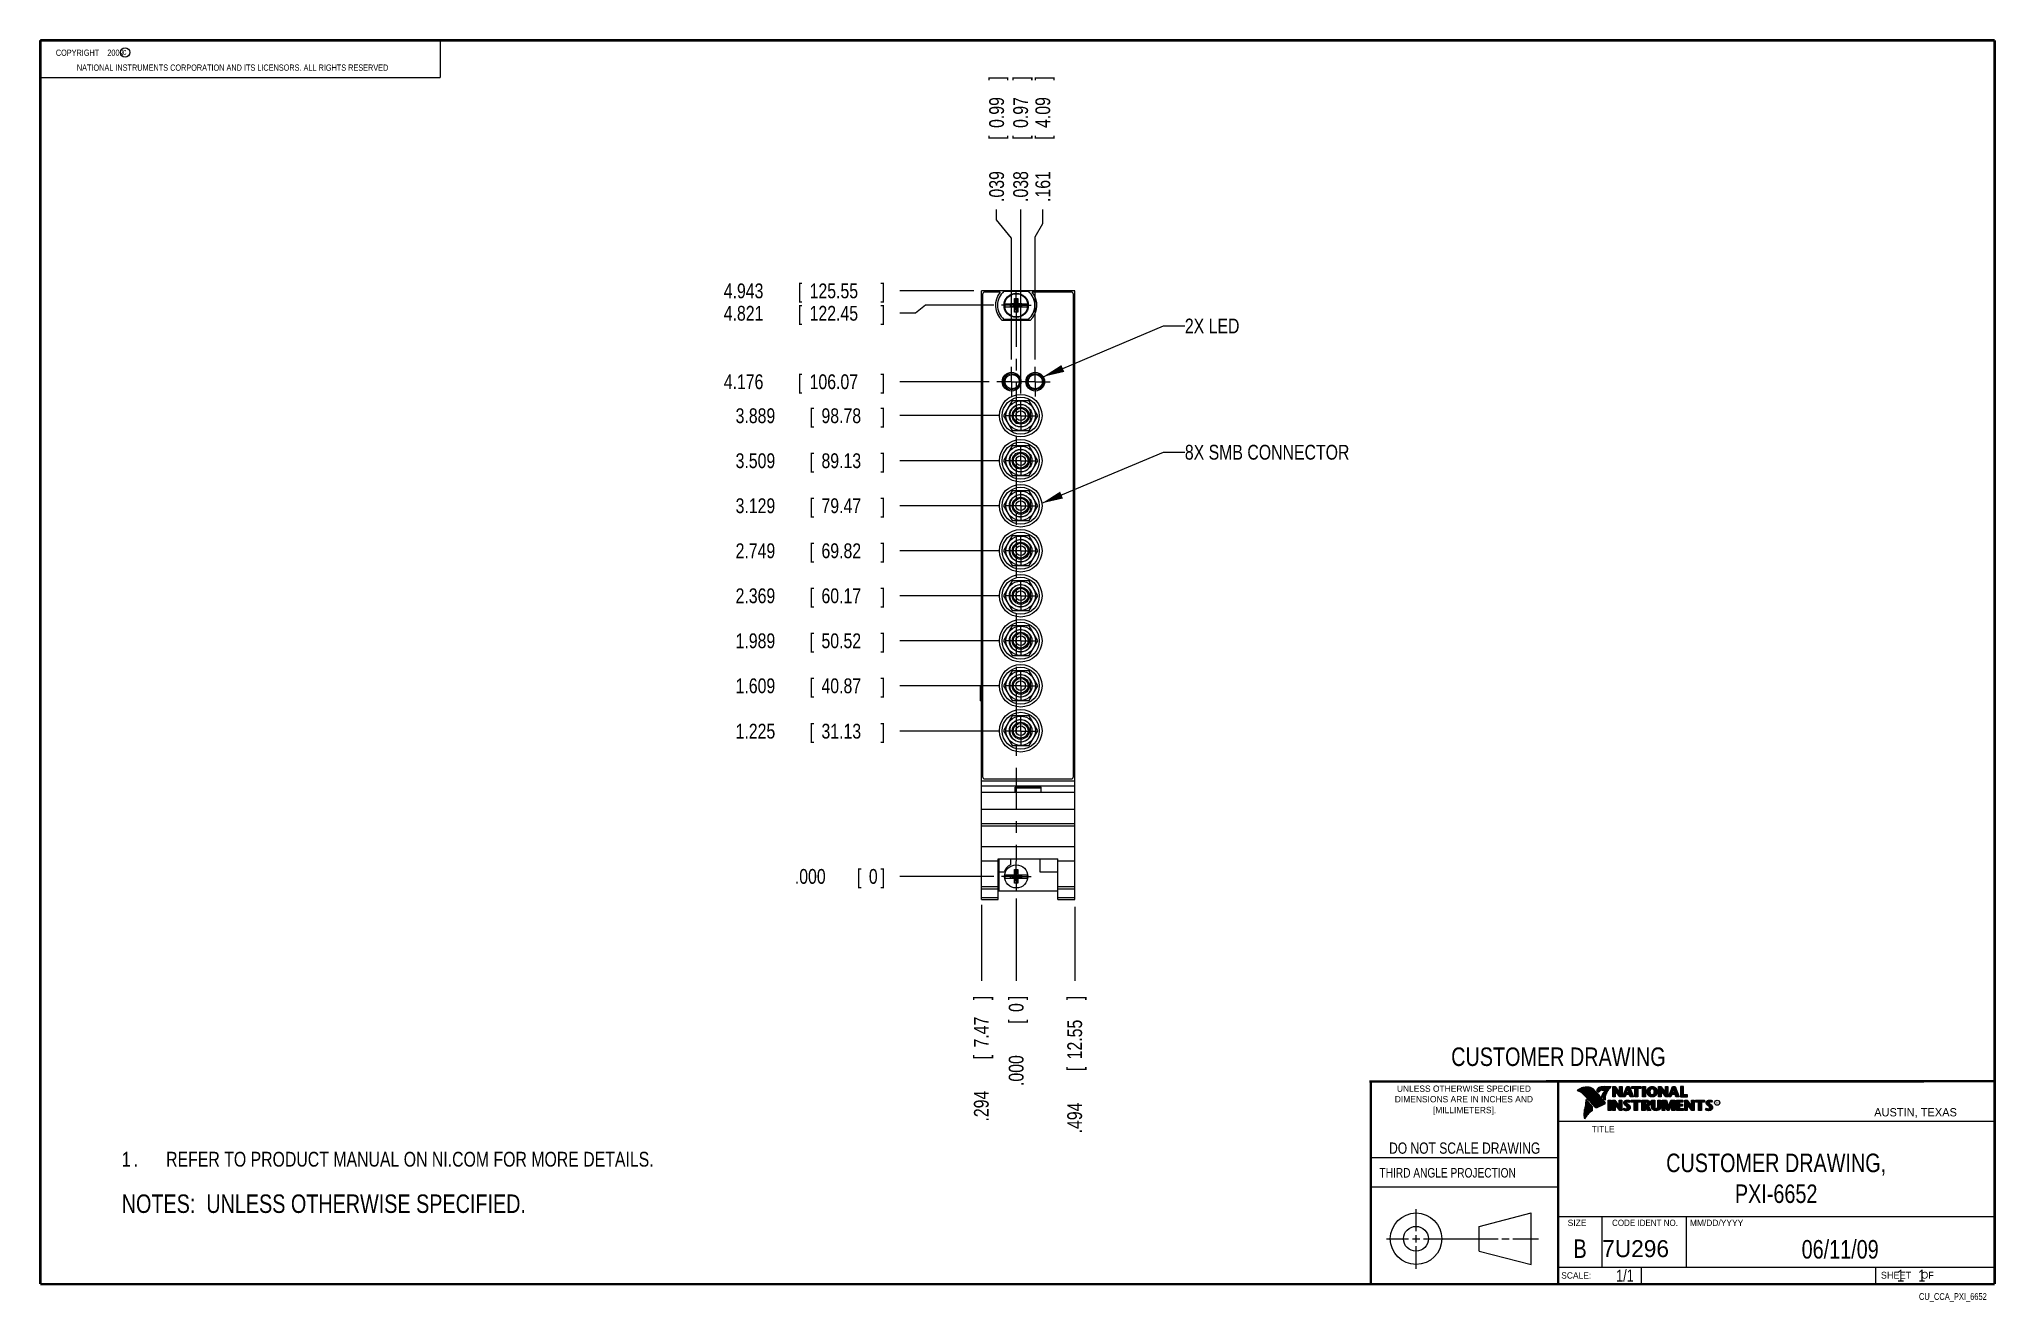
# Model space of a CAD drawing. Header units: inches. Extents: x 0.2 to 16.8, y 0.1 to 10.8.
import ezdxf
from ezdxf.enums import TextEntityAlignment as Align

# ---------------------------------------------------------------- set-up
doc = ezdxf.new("R2010")
doc.units = ezdxf.units.IN
doc.header["$LTSCALE"] = 0.935
doc.header["$MEASUREMENT"] = 0
doc.linetypes.add('CENTER', pattern=[0.6, 0.375, -0.075, 0.075, -0.075])
doc.layers.get('0').update_dxf_attribs({"linetype": 'CONTINUOUS'})
for name, color, linetype in [('DEFAULT_1', 7, 'CENTER'), ('DETAIL', 7, 'CONTINUOUS'), ('DIMENSIONS', 7, 'CONTINUOUS')]:
    doc.layers.add(name, color=color, linetype=linetype)
doc.styles.get("Standard").update_dxf_attribs({"font": 'txt', "width": 0.8})
doc.dimstyles.new('DIMSTYLE_1', dxfattribs={"dimtxt": 0.125, "dimasz": 0.18, "dimexe": 0.18, "dimexo": 0.0625, "dimgap": 0.09, "dimtad": 0, "dimtih": 1, "dimtoh": 1, "dimdec": 3, "dimzin": 4, "dimdsep": 46, "dimtxsty": 'STANDARD', "dimblk": '_FILLED', "dimblk1": '_FILLED', "dimblk2": '_FILLED', "dimcen": 0.09, "dimadec": 0, "dimazin": 0, "dimtp": 0.01, "dimtm": 0.01, "dimtfac": 1, "dimtdec": 3, "dimtofl": 0, "dimtmove": 0, "dimatfit": 3, "dimldrblk": '_FILLED', "dimfxl": 1, "dimtolj": 1, "dimtzin": 4, "dimarcsym": 0})

msp = doc.modelspace()

# ---------------------------------------------------------------- texts
at = {"color": 2, "linetype": 'CONTINUOUS', "width": 0.8}
for s, height, p in [('c', 0.053, (0.946, 10.6363)), ('NATIONAL INSTRUMENTS CORPORATION AND ITS LICENSORS. ALL RIGHTS RESERVED', 0.053, (0.5583, 10.5016)), ('THIRD ANGLE PROJECTION', 0.08, (11.5564, 1.1584))]:
    msp.add_text(s, height=height, dxfattribs=at).set_placement(p)
at = {"color": 7, "linetype": 'CONTINUOUS', "width": 0.8}
for s, height, p in [('CUSTOMER DRAWING', 0.15625, (13.0668, 2.1001)), ('DO NOT SCALE DRAWING', 0.095, (12.2754, 1.3592)), ('B', 0.1562, (13.2497, 0.4798))]:
    msp.add_text(s, height=height, dxfattribs=at).set_placement(p, align=Align.CENTER)
at = {"color": 2, "linetype": 'CONTINUOUS'}
for s, p in [('DIMENSIONS ARE IN INCHES AND', (12.2688, 1.7933)), ('UNLESS OTHERWISE SPECIFIED', (12.2688, 1.8819)), ('[MILLIMETERS].', (12.2746, 1.7015))]:
    msp.add_text(s, height=0.053254, dxfattribs=at).set_placement(p, align=Align.CENTER)
for s, height, p in [('R', 0.0217, (14.3971, 1.7782)), ('AUSTIN, TEXAS', 0.069617, (15.7327, 1.6745)), ('TITLE', 0.05325, (13.3474, 1.5397)), ('SIZE', 0.05325, (13.1451, 0.7494)), ('MM/DD/YYYY', 0.05325, (14.1765, 0.7494)), ('SCALE:', 0.05325, (13.0904, 0.3053)), ('SHEET    OF', 0.057262, (15.7892, 0.3052))]:
    msp.add_text(s, height=height, dxfattribs=at).set_placement(p)
at = {"color": 2, "linetype": 'CONTINUOUS', "width": 0.95}
msp.add_text('CODE IDENT NO.', height=0.053254, dxfattribs=at).set_placement((13.7978, 0.7494), align=Align.CENTER)
at = {"color": 7, "linetype": 'CONTINUOUS'}
msp.add_text('7U296', height=0.14316, dxfattribs=at).set_placement((13.4363, 0.4866))
at = {"color": 7, "linetype": 'CONTINUOUS', "width": 0.8}
msp.add_text('1/1', height=0.1, dxfattribs=at).set_placement((13.7025, 0.2805), align=Align.RIGHT)
at = {"color": 2, "linetype": 'CONTINUOUS', "width": 0.8}
msp.add_text('CU_CCA_PXI_6652', height=0.057262, dxfattribs=at).set_placement((16.6837, 0.1254), align=Align.RIGHT)
at = {"color": 2, "linetype": 'CONTINUOUS', "insert": (0.3125, 10.6805), "char_height": 0.053, "width": 0.8904, "attachment_point": 1}
msp.add_mtext('    COPYRIGHT    2009', dxfattribs=at)
at = {"color": 7, "linetype": 'CONTINUOUS'}
for s, insert, char_height, width, attachment_point in [('CUSTOMER DRAWING,\\PPXI-6652', (14.9051, 1.3603), 0.15625, 2.125, 2), ('06/11/09 ', (15.4455, 0.6307), 0.15625, 1.125, 2), ('    1    1', (15.8075, 0.3805), 0.1, 0.8, 1)]:
    msp.add_mtext(s, dxfattribs=dict(at, insert=insert, char_height=char_height, width=width, attachment_point=attachment_point))
at = {"layer": 'DETAIL', "color": 2, "linetype": 'CONTINUOUS', "width": 0.8}
for s, p in [('2X LED', (9.9129, 8.2846)), ('8X SMB CONNECTOR', (9.9129, 7.2187))]:
    msp.add_text(s, height=0.125, dxfattribs=at).set_placement(p)

# ---------------------------------------------------------------- blocks, each defined once
blk = doc.blocks.new('*D0')
at = {"layer": 'DIMENSIONS', "color": 2, "linetype": 'CONTINUOUS'}
blk.add_line((8.195, 3.461), (8.195, 2.818), dxfattribs=at)
at = {"layer": 'DIMENSIONS', "color": 2, "linetype": 'CONTINUOUS', "width": 0.8}
for s, p in [(']', (8.257, 2.656)), ('7.47', (8.257, 2.256)), ('[', (8.257, 2.156)), ('.294', (8.257, 1.631))]:
    blk.add_text(s, height=0.125, rotation=90, dxfattribs=at).set_placement(p)
blk = doc.blocks.new('_FILLED')
at = {"color": 0, "linetype": 'BYBLOCK'}
blk.add_solid([(0, 0), (-1, 0.174), (-1, -0.174)], dxfattribs=at)
blk = doc.blocks.new('*D1')
at = {"layer": 'DIMENSIONS', "color": 2, "linetype": 'CONTINUOUS'}
blk.add_line((8.132, 8.644), (7.507, 8.644), dxfattribs=at)
at = {"layer": 'DIMENSIONS', "color": 2, "linetype": 'CONTINUOUS', "width": 0.8}
for s, p in [('4.943', (6.02, 8.581)), ('[', (6.645, 8.581)), ('125.55', (6.745, 8.581)), (']', (7.345, 8.581))]:
    blk.add_text(s, height=0.125, dxfattribs=at).set_placement(p)
blk = doc.blocks.new('*D2')
at = {"layer": 'DIMENSIONS', "color": 2, "linetype": 'CONTINUOUS'}
blk.add_line((8.301, 3.701), (7.507, 3.701), dxfattribs=at)
at = {"layer": 'DIMENSIONS', "color": 2, "linetype": 'CONTINUOUS', "width": 0.8}
for s, p in [('.000', (6.62, 3.638)), ('[', (7.145, 3.638)), ('0', (7.245, 3.638)), (']', (7.345, 3.638))]:
    blk.add_text(s, height=0.125, dxfattribs=at).set_placement(p)
blk = doc.blocks.new('*D3')
at = {"layer": 'DIMENSIONS', "color": 2, "linetype": 'CONTINUOUS'}
blk.add_line((8.489, 3.513), (8.489, 2.818), dxfattribs=at)
at = {"layer": 'DIMENSIONS', "color": 2, "linetype": 'CONTINUOUS', "width": 0.8}
for s, p in [(']', (8.551, 2.656)), ('[', (8.551, 2.456)), ('0', (8.551, 2.556)), ('.000', (8.551, 1.931))]:
    blk.add_text(s, height=0.125, rotation=90, dxfattribs=at).set_placement(p)
blk = doc.blocks.new('*D4')
at = {"layer": 'DIMENSIONS', "color": 2, "linetype": 'CONTINUOUS'}
blk.add_line((8.339, 4.926), (7.507, 4.926), dxfattribs=at)
at = {"layer": 'DIMENSIONS', "color": 2, "linetype": 'CONTINUOUS', "width": 0.8}
for s, p in [('1.225', (6.12, 4.864)), ('[', (6.745, 4.864)), ('31.13', (6.845, 4.864)), (']', (7.345, 4.864))]:
    blk.add_text(s, height=0.125, dxfattribs=at).set_placement(p)
blk = doc.blocks.new('*D5')
at = {"layer": 'DIMENSIONS', "color": 2, "linetype": 'CONTINUOUS'}
blk.add_line((8.339, 5.31), (7.507, 5.31), dxfattribs=at)
at = {"layer": 'DIMENSIONS', "color": 2, "linetype": 'CONTINUOUS', "width": 0.8}
for s, p in [('1.609', (6.12, 5.247)), ('[', (6.745, 5.247)), ('40.87', (6.845, 5.247)), (']', (7.345, 5.247))]:
    blk.add_text(s, height=0.125, dxfattribs=at).set_placement(p)
blk = doc.blocks.new('*D6')
at = {"layer": 'DIMENSIONS', "color": 2, "linetype": 'CONTINUOUS'}
blk.add_line((8.339, 5.69), (7.507, 5.69), dxfattribs=at)
at = {"layer": 'DIMENSIONS', "color": 2, "linetype": 'CONTINUOUS', "width": 0.8}
for s, p in [('1.989', (6.12, 5.627)), ('[', (6.745, 5.627)), ('50.52', (6.845, 5.627)), (']', (7.345, 5.627))]:
    blk.add_text(s, height=0.125, dxfattribs=at).set_placement(p)
blk = doc.blocks.new('*D7')
at = {"layer": 'DIMENSIONS', "color": 2, "linetype": 'CONTINUOUS'}
blk.add_line((8.339, 6.07), (7.507, 6.07), dxfattribs=at)
at = {"layer": 'DIMENSIONS', "color": 2, "linetype": 'CONTINUOUS', "width": 0.8}
for s, p in [('2.369', (6.12, 6.007)), ('[', (6.745, 6.007)), ('60.17', (6.845, 6.007)), (']', (7.345, 6.007))]:
    blk.add_text(s, height=0.125, dxfattribs=at).set_placement(p)
blk = doc.blocks.new('*D8')
at = {"layer": 'DIMENSIONS', "color": 2, "linetype": 'CONTINUOUS'}
blk.add_line((8.339, 6.45), (7.507, 6.45), dxfattribs=at)
at = {"layer": 'DIMENSIONS', "color": 2, "linetype": 'CONTINUOUS', "width": 0.8}
for s, p in [('2.749', (6.12, 6.387)), ('[', (6.745, 6.387)), ('69.82', (6.845, 6.387)), (']', (7.345, 6.387))]:
    blk.add_text(s, height=0.125, dxfattribs=at).set_placement(p)
blk = doc.blocks.new('*D9')
at = {"layer": 'DIMENSIONS', "color": 2, "linetype": 'CONTINUOUS'}
blk.add_line((8.339, 6.83), (7.507, 6.83), dxfattribs=at)
at = {"layer": 'DIMENSIONS', "color": 2, "linetype": 'CONTINUOUS', "width": 0.8}
for s, p in [('3.129', (6.12, 6.767)), ('[', (6.745, 6.767)), ('79.47', (6.845, 6.767)), (']', (7.345, 6.767))]:
    blk.add_text(s, height=0.125, dxfattribs=at).set_placement(p)
blk = doc.blocks.new('*D10')
at = {"layer": 'DIMENSIONS', "color": 2, "linetype": 'CONTINUOUS'}
blk.add_line((8.339, 7.21), (7.507, 7.21), dxfattribs=at)
at = {"layer": 'DIMENSIONS', "color": 2, "linetype": 'CONTINUOUS', "width": 0.8}
for s, p in [('3.509', (6.12, 7.147)), ('[', (6.745, 7.147)), ('89.13', (6.845, 7.147)), (']', (7.345, 7.147))]:
    blk.add_text(s, height=0.125, dxfattribs=at).set_placement(p)
blk = doc.blocks.new('*D11')
at = {"layer": 'DIMENSIONS', "color": 2, "linetype": 'CONTINUOUS'}
blk.add_line((8.339, 7.59), (7.507, 7.59), dxfattribs=at)
at = {"layer": 'DIMENSIONS', "color": 2, "linetype": 'CONTINUOUS', "width": 0.8}
for s, p in [('3.889', (6.12, 7.527)), ('[', (6.745, 7.527)), ('98.78', (6.845, 7.527)), (']', (7.345, 7.527))]:
    blk.add_text(s, height=0.125, dxfattribs=at).set_placement(p)
blk = doc.blocks.new('*D12')
at = {"layer": 'DIMENSIONS', "color": 2, "linetype": 'CONTINUOUS'}
blk.add_line((8.262, 7.877), (7.507, 7.877), dxfattribs=at)
at = {"layer": 'DIMENSIONS', "color": 2, "linetype": 'CONTINUOUS', "width": 0.8}
for s, p in [('4.176', (6.02, 7.814)), ('[', (6.645, 7.814)), ('106.07', (6.745, 7.814)), (']', (7.345, 7.814))]:
    blk.add_text(s, height=0.125, dxfattribs=at).set_placement(p)
blk = doc.blocks.new('*D13')
at = {"layer": 'DIMENSIONS', "color": 2, "linetype": 'CONTINUOUS'}
for p, q in [((7.639, 8.454), (7.507, 8.454)), ((7.724, 8.522), (7.639, 8.454)), ((8.301, 8.522), (7.724, 8.522))]:
    blk.add_line(p, q, dxfattribs=at)
at = {"layer": 'DIMENSIONS', "color": 2, "linetype": 'CONTINUOUS', "width": 0.8}
for s, p in [('4.821', (6.02, 8.392)), ('[', (6.645, 8.392)), ('122.45', (6.745, 8.392)), (']', (7.345, 8.392))]:
    blk.add_text(s, height=0.125, dxfattribs=at).set_placement(p)
blk = doc.blocks.new('*D14')
at = {"layer": 'DIMENSIONS', "color": 2, "linetype": 'CONTINUOUS'}
blk.add_line((8.983, 3.443), (8.983, 2.818), dxfattribs=at)
at = {"layer": 'DIMENSIONS', "color": 2, "linetype": 'CONTINUOUS', "width": 0.8}
for s, p in [(']', (9.045, 2.656)), ('12.55', (9.045, 2.156)), ('[', (9.045, 2.056)), ('.494', (9.045, 1.531))]:
    blk.add_text(s, height=0.125, rotation=90, dxfattribs=at).set_placement(p)
blk = doc.blocks.new('*D15')
at = {"layer": 'DIMENSIONS', "color": 2, "linetype": 'CONTINUOUS'}
for p, q in [((8.323, 9.242), (8.323, 9.331)), ((8.45, 9.089), (8.323, 9.242)), ((8.45, 8.064), (8.45, 9.089))]:
    blk.add_line(p, q, dxfattribs=at)
at = {"layer": 'DIMENSIONS', "color": 2, "linetype": 'CONTINUOUS', "width": 0.8}
for s, p in [(']', (8.386, 10.419)), ('0.99', (8.386, 10.019)), ('[', (8.386, 9.919)), ('.039', (8.386, 9.394))]:
    blk.add_text(s, height=0.125, rotation=90, dxfattribs=at).set_placement(p)
blk = doc.blocks.new('*D16')
at = {"layer": 'DIMENSIONS', "color": 2, "linetype": 'CONTINUOUS'}
for p, q in [((8.713, 9.212), (8.713, 9.331)), ((8.65, 9.099), (8.713, 9.212)), ((8.65, 8.064), (8.65, 9.099))]:
    blk.add_line(p, q, dxfattribs=at)
at = {"layer": 'DIMENSIONS', "color": 2, "linetype": 'CONTINUOUS', "width": 0.8}
for s, p in [(']', (8.776, 10.419)), ('4.09', (8.776, 10.019)), ('[', (8.776, 9.919)), ('.161', (8.776, 9.394))]:
    blk.add_text(s, height=0.125, rotation=90, dxfattribs=at).set_placement(p)
blk = doc.blocks.new('*D17')
at = {"layer": 'DIMENSIONS', "color": 2, "linetype": 'CONTINUOUS'}
blk.add_line((8.527, 7.777), (8.527, 9.331), dxfattribs=at)
at = {"layer": 'DIMENSIONS', "color": 2, "linetype": 'CONTINUOUS', "width": 0.8}
for s, p in [(']', (8.589, 10.419)), ('0.97', (8.589, 10.019)), ('[', (8.589, 9.919)), ('.038', (8.589, 9.394))]:
    blk.add_text(s, height=0.125, rotation=90, dxfattribs=at).set_placement(p)
blk = doc.blocks.new('NOTES_HEADER_BL0', base_point=(3.1215, 0.9375))
at = {"layer": 'DETAIL', "color": 2, "linetype": 'CONTINUOUS', "width": 0.8}
blk.add_text('NOTES:  UNLESS OTHERWISE SPECIFIED.', height=0.156, dxfattribs=at).set_placement((0.9375, 0.8595))
blk = doc.blocks.new('CUSTOM_NOTE_BL1', base_point=(3.675, 1.312))
at = {"layer": 'DETAIL', "color": 2, "linetype": 'CONTINUOUS', "width": 0.8}
for s, p in [('1', (0.938, 1.25)), ('REFER TO PRODUCT MANUAL ON NI.COM FOR MORE DETAILS.', (1.312, 1.25)), ('.', (1.038, 1.25))]:
    blk.add_text(s, height=0.125, dxfattribs=at).set_placement(p)

# ---------------------------------------------------------------- dimensions: what is measured, and where the dimension line sits
at = {"layer": 'DIMENSIONS', "color": 2, "linetype": 'CONTINUOUS'}
for feature_location, offset, dtype, origin, picture, middle in [((8.449871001, 8.0641470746), (-0.1266714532, 1.2669), 0, (8.488871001, 8.0016470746), '*D15', (8.3231995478, 9.9560470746)), ((8.5269, 7.7771), (0, 1.5539), 1, (8.4889, 7.7146), '*D17', (8.5269, 9.956)), ((8.649871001, 8.0641470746), (0.0632857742, 1.2669), 0, (8.488871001, 8.0016470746), '*D16', (8.7131567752, 9.9560470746)), ((8.1324, 8.6435), (-0.625, 0), 0, (8.3638, 3.7006), '*D1', (6.7324, 8.6435)), ((8.3013, 8.5215), (-0.7939, -0.0672), 0, (8.3638, 3.7006), '*D13', (6.7324, 8.4544)), ((8.2623, 7.8765), (-0.7549, 0), 0, (8.3248, 3.7006), '*D12', (6.7324, 7.8765)), ((8.3393, 7.5895), (-0.8319, 0), 0, (8.4018, 3.7006), '*D11', (6.7824, 7.5895)), ((8.3393, 7.2095), (-0.8319, 0), 0, (8.4018, 3.7006), '*D10', (6.7824, 7.2095)), ((8.3393, 6.8295), (-0.8319, 0), 0, (8.4018, 3.7006), '*D9', (6.7824, 6.8295)), ((8.3393, 6.4495), (-0.8319, 0), 0, (8.4018, 3.7006), '*D8', (6.7824, 6.4495)), ((8.3393, 6.0695), (-0.8319, 0), 0, (8.4018, 3.7006), '*D7', (6.7824, 6.0695)), ((8.3393, 5.6895), (-0.8319, 0), 0, (8.4018, 3.7006), '*D6', (6.7824, 5.6895)), ((8.3393, 5.3095), (-0.8319, 0), 0, (8.4018, 3.7006), '*D5', (6.7824, 5.3095)), ((8.3393, 4.926), (-0.8319, 0), 0, (8.4018, 3.7006), '*D4', (6.7824, 4.926)), ((8.301271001, 3.7006370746), (-0.7939, 0), 0, (8.363771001, 3.7006370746), '*D2', (7.032371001, 3.7006370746)), ((8.1949, 3.4611), (0, -0.6429), 1, (8.4889, 3.5755), '*D0', (8.1949, 2.1931)), ((8.488871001, 3.5130370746), (0, -0.6949), 1, (8.488871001, 3.5755370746), '*D3', (8.488871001, 2.3431370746)), ((8.9829, 3.4431), (0, -0.625), 1, (8.4889, 3.5056), '*D14', (8.9829, 2.1431))]:
    dim = msp.add_ordinate_dim(feature_location=feature_location, offset=offset, dtype=dtype, origin=origin, dimstyle='DIMSTYLE_1', dxfattribs=at)
    dim.commit()
    dim.dimension.update_dxf_attribs({"geometry": picture, "text_midpoint": middle})

# ---------------------------------------------------------------- linework, layer by layer
at = {"color": 2, "linetype": 'CONTINUOUS'}
for p, q in [((0.25, 10.7586), (3.625, 10.7586)), ((0.25, 10.7586), (0.25, 10.4456)), ((3.625, 10.7586), (3.625, 10.4456)), ((0.25, 10.4456), (3.625, 10.4456)), ((13.0652, 1.9695), (16.745, 1.9695)), ((13.0652, 1.9695), (13.0652, 0.2605)), ((13.2311, 1.8934), (13.2311, 1.8949)), ((13.2347, 1.8921), (13.2347, 1.8972)), ((13.2382, 1.8907), (13.2382, 1.8994)), ((13.2418, 1.8892), (13.2418, 1.9015)), ((13.2453, 1.8876), (13.2453, 1.9035)), ((13.2489, 1.8858), (13.2489, 1.9054)), ((13.2524, 1.8839), (13.2524, 1.9069)), ((13.256, 1.8818), (13.256, 1.9084)), ((13.2596, 1.8796), (13.2596, 1.9098)), ((13.2631, 1.8772), (13.2631, 1.9111)), ((13.2667, 1.8747), (13.2667, 1.9124)), ((13.2702, 1.872), (13.2702, 1.9135)), ((13.2738, 1.869), (13.2738, 1.9146)), ((13.2773, 1.8658), (13.2773, 1.9155)), ((13.2809, 1.8624), (13.2809, 1.9164)), ((13.2844, 1.8587), (13.2844, 1.9173)), ((13.288, 1.8549), (13.288, 1.9181)), ((13.2915, 1.851), (13.2915, 1.9188)), ((13.2951, 1.8471), (13.2951, 1.9194)), ((13.2987, 1.8431), (13.2987, 1.9198)), ((13.3022, 1.8391), (13.3022, 1.92)), ((13.3058, 1.8351), (13.3058, 1.9201)), ((13.3093, 1.8311), (13.3093, 1.9201)), ((13.3129, 1.827), (13.3129, 1.9199)), ((13.3164, 1.8229), (13.3164, 1.9196)), ((13.32, 1.8188), (13.32, 1.9192)), ((13.3235, 1.8146), (13.3235, 1.9186)), ((13.3271, 1.8104), (13.3271, 1.9179)), ((13.3306, 1.8062), (13.3306, 1.9172)), ((13.3342, 1.802), (13.3342, 1.9163)), ((13.3378, 1.7978), (13.3378, 1.9151)), ((13.3413, 1.7937), (13.3413, 1.9138)), ((13.3449, 1.7897), (13.3449, 1.9122)), ((13.3484, 1.7856), (13.3484, 1.9103)), ((13.352, 1.7817), (13.352, 1.9081)), ((13.3555, 1.7778), (13.3555, 1.9055)), ((13.3591, 1.7739), (13.3591, 1.9026)), ((13.3626, 1.7701), (13.3626, 1.8991)), ((13.3662, 1.7663), (13.3662, 1.8952)), ((13.3697, 1.7625), (13.3697, 1.8915)), ((13.3733, 1.7588), (13.3733, 1.8878)), ((13.3769, 1.7556), (13.3769, 1.8841)), ((13.3804, 1.7529), (13.3804, 1.8803)), ((13.384, 1.7512), (13.384, 1.8766)), ((13.3875, 1.7509), (13.3875, 1.8728)), ((13.4022, 1.878), (13.3901, 1.8922)), ((13.3911, 1.7518), (13.3911, 1.8691)), ((13.4029, 1.881), (13.3927, 1.893)), ((13.3946, 1.8908), (13.3946, 1.8999)), ((13.3946, 1.7533), (13.3946, 1.8653)), ((13.3982, 1.8866), (13.3982, 1.9062)), ((13.3982, 1.7548), (13.3982, 1.8615)), ((13.4017, 1.8824), (13.4017, 1.9101)), ((13.4017, 1.7563), (13.4017, 1.8574)), ((13.4053, 1.8823), (13.4053, 1.9129)), ((13.4053, 1.7578), (13.4053, 1.8531)), ((13.4088, 1.8844), (13.4088, 1.915)), ((13.4088, 1.7593), (13.4088, 1.8488)), ((13.4124, 1.887), (13.4124, 1.9167)), ((13.4124, 1.7609), (13.4124, 1.8445)), ((13.4159, 1.89), (13.4159, 1.9182)), ((13.4159, 1.7625), (13.4159, 1.8402)), ((13.4195, 1.8937), (13.4195, 1.9193)), ((13.4195, 1.7641), (13.4195, 1.8359)), ((13.4231, 1.8964), (13.4231, 1.9203)), ((13.4231, 1.7657), (13.4231, 1.8316)), ((13.4266, 1.8982), (13.4266, 1.9209)), ((13.4266, 1.7674), (13.4266, 1.8273)), ((13.4302, 1.8995), (13.4302, 1.9214)), ((13.4302, 1.7691), (13.4302, 1.823)), ((13.4414, 1.8328), (13.4319, 1.8437)), ((13.4337, 1.8997), (13.4337, 1.922)), ((13.4337, 1.7708), (13.4337, 1.8187)), ((13.4433, 1.8344), (13.4349, 1.844)), ((13.4373, 1.8991), (13.4373, 1.9224)), ((13.4373, 1.8413), (13.4373, 1.8491)), ((13.4408, 1.898), (13.4408, 1.9228)), ((13.4408, 1.8372), (13.4408, 1.8572)), ((13.4444, 1.8972), (13.4444, 1.9231)), ((13.4444, 1.8331), (13.4444, 1.8665)), ((13.4479, 1.8969), (13.4479, 1.9234)), ((13.4479, 1.8288), (13.4479, 1.873)), ((13.4515, 1.8966), (13.4515, 1.9236)), ((13.4515, 1.8247), (13.4515, 1.8764)), ((13.4529, 1.9261), (13.5132, 1.9271)), ((13.453, 1.9236), (13.5067, 1.9245)), ((13.455, 1.8965), (13.455, 1.9237)), ((13.455, 1.8207), (13.455, 1.878)), ((13.4586, 1.8964), (13.4586, 1.9237)), ((13.4586, 1.8303), (13.4586, 1.879)), ((13.4622, 1.8957), (13.4622, 1.9238)), ((13.4622, 1.8535), (13.4622, 1.8795)), ((13.4657, 1.8935), (13.4657, 1.9238)), ((13.4657, 1.8636), (13.4657, 1.8798)), ((13.4693, 1.872), (13.4693, 1.9239)), ((13.4728, 1.8794), (13.4728, 1.9239)), ((13.4764, 1.8859), (13.4764, 1.924)), ((13.4799, 1.8919), (13.4799, 1.924)), ((13.4835, 1.8973), (13.4835, 1.9241)), ((13.487, 1.9023), (13.487, 1.9242)), ((13.4906, 1.9069), (13.4906, 1.9242)), ((13.4941, 1.9112), (13.4941, 1.9243)), ((13.4977, 1.9153), (13.4977, 1.9243)), ((13.5013, 1.9191), (13.5013, 1.9244)), ((13.5261, 1.9263), (13.5451, 1.9263)), ((13.5261, 1.839), (13.5261, 1.9263)), ((13.5466, 1.839), (13.5261, 1.839)), ((13.5286, 1.9237), (13.5439, 1.9237)), ((13.5286, 1.8415), (13.5286, 1.9237)), ((13.5441, 1.8415), (13.5286, 1.8415)), ((13.5332, 1.8415), (13.5332, 1.9237)), ((13.5367, 1.8415), (13.5367, 1.9237)), ((13.5402, 1.8415), (13.5402, 1.9237)), ((13.5441, 1.8976), (13.5437, 1.9237)), ((13.5439, 1.9237), (13.5854, 1.869)), ((13.5873, 1.8415), (13.5441, 1.8976)), ((13.5441, 1.8976), (13.5441, 1.8415)), ((13.5451, 1.9263), (13.5829, 1.8765)), ((13.586, 1.839), (13.5466, 1.8902)), ((13.5466, 1.8902), (13.5466, 1.839)), ((13.5471, 1.8936), (13.5471, 1.9194)), ((13.5506, 1.8891), (13.5506, 1.9149)), ((13.5541, 1.8846), (13.5541, 1.9103)), ((13.5576, 1.8801), (13.5576, 1.9057)), ((13.561, 1.8756), (13.561, 1.9011)), ((13.5645, 1.8711), (13.5645, 1.8965)), ((13.568, 1.8665), (13.568, 1.8919)), ((13.5715, 1.862), (13.5715, 1.8874)), ((13.575, 1.8575), (13.575, 1.8828)), ((13.5784, 1.853), (13.5784, 1.8782)), ((13.5819, 1.8485), (13.5819, 1.8736)), ((13.5829, 1.9263), (13.6036, 1.9263)), ((13.5829, 1.8765), (13.5829, 1.9263)), ((13.5854, 1.9237), (13.6011, 1.9237)), ((13.5854, 1.869), (13.5854, 1.9237)), ((13.5854, 1.844), (13.5854, 1.869)), ((13.6036, 1.839), (13.586, 1.839)), ((13.6011, 1.8415), (13.5873, 1.8415)), ((13.5889, 1.8415), (13.5889, 1.9237)), ((13.5923, 1.8415), (13.5923, 1.9237)), ((13.5958, 1.8415), (13.5958, 1.9237)), ((13.5993, 1.8415), (13.5993, 1.9237)), ((13.6011, 1.9237), (13.6011, 1.8415)), ((13.6036, 1.9263), (13.6036, 1.839)), ((13.6088, 1.839), (13.6444, 1.9262)), ((13.6294, 1.839), (13.6088, 1.839)), ((13.6125, 1.8415), (13.6461, 1.9237)), ((13.6277, 1.8415), (13.6125, 1.8415)), ((13.6167, 1.8415), (13.6167, 1.8516)), ((13.6201, 1.8415), (13.6201, 1.8601)), ((13.6236, 1.8415), (13.6236, 1.8686)), ((13.6271, 1.8415), (13.6271, 1.8771)), ((13.6361, 1.8623), (13.6277, 1.8415)), ((13.6378, 1.8598), (13.6294, 1.839)), ((13.6306, 1.8486), (13.6306, 1.8857)), ((13.634, 1.8573), (13.634, 1.8942)), ((13.6665, 1.8623), (13.6361, 1.8623)), ((13.6375, 1.8623), (13.6375, 1.9027)), ((13.6647, 1.8598), (13.6378, 1.8598)), ((13.6388, 1.8711), (13.65, 1.9073)), ((13.6639, 1.8711), (13.6388, 1.8711)), ((13.641, 1.8781), (13.641, 1.9112)), ((13.641, 1.8623), (13.641, 1.8711)), ((13.6423, 1.8736), (13.6519, 1.9048)), ((13.6606, 1.8736), (13.6423, 1.8736)), ((13.6444, 1.9262), (13.6664, 1.9262)), ((13.6445, 1.8893), (13.6445, 1.9197)), ((13.6445, 1.8623), (13.6445, 1.8711)), ((13.6461, 1.9237), (13.6647, 1.9237)), ((13.6479, 1.9006), (13.6479, 1.9237)), ((13.6479, 1.8623), (13.6479, 1.8711)), ((13.65, 1.9073), (13.6541, 1.9073)), ((13.6514, 1.9073), (13.6514, 1.9237)), ((13.6514, 1.8623), (13.6514, 1.8711)), ((13.6519, 1.9048), (13.6521, 1.9048)), ((13.6521, 1.9048), (13.6606, 1.8736)), ((13.6541, 1.9073), (13.6639, 1.8711)), ((13.6549, 1.9043), (13.6549, 1.9237)), ((13.6549, 1.8623), (13.6549, 1.8711)), ((13.6584, 1.8915), (13.6584, 1.9237)), ((13.6584, 1.8623), (13.6584, 1.8711)), ((13.6618, 1.8787), (13.6618, 1.9237)), ((13.6618, 1.8623), (13.6618, 1.8711)), ((13.6647, 1.9237), (13.6959, 1.8415)), ((13.6717, 1.839), (13.6647, 1.8598)), ((13.6653, 1.8623), (13.6653, 1.922)), ((13.6664, 1.9262), (13.6995, 1.839)), ((13.6735, 1.8415), (13.6665, 1.8623)), ((13.6688, 1.8555), (13.6688, 1.9128)), ((13.6995, 1.839), (13.6717, 1.839)), ((13.6723, 1.8452), (13.6723, 1.9037)), ((13.6959, 1.8415), (13.6735, 1.8415)), ((13.6757, 1.8415), (13.6757, 1.8945)), ((13.6792, 1.8415), (13.6792, 1.8854)), ((13.6827, 1.8415), (13.6827, 1.8762)), ((13.6862, 1.8415), (13.6862, 1.8671)), ((13.6866, 1.9262), (13.7634, 1.9262)), ((13.6866, 1.9099), (13.6866, 1.9262)), ((13.7118, 1.9099), (13.6866, 1.9099)), ((13.6891, 1.9237), (13.7609, 1.9237)), ((13.6891, 1.9125), (13.6891, 1.9237)), ((13.7143, 1.9125), (13.6891, 1.9125)), ((13.6896, 1.8415), (13.6896, 1.8579)), ((13.6931, 1.9125), (13.6931, 1.9237)), ((13.6931, 1.8415), (13.6931, 1.8488)), ((13.6966, 1.9125), (13.6966, 1.9237)), ((13.7001, 1.9125), (13.7001, 1.9237)), ((13.7035, 1.9125), (13.7035, 1.9237)), ((13.707, 1.9125), (13.707, 1.9237)), ((13.7105, 1.9125), (13.7105, 1.9237)), ((13.7118, 1.839), (13.7118, 1.9099)), ((13.7382, 1.839), (13.7118, 1.839)), ((13.7143, 1.9125), (13.714, 1.9237)), ((13.7143, 1.8415), (13.7143, 1.9125)), ((13.7357, 1.8415), (13.7143, 1.8415)), ((13.7174, 1.8415), (13.7174, 1.9237)), ((13.7209, 1.8415), (13.7209, 1.9237)), ((13.7244, 1.8415), (13.7244, 1.9237)), ((13.7279, 1.8415), (13.7279, 1.9237)), ((13.7313, 1.8415), (13.7313, 1.9237)), ((13.7357, 1.9125), (13.7348, 1.9237)), ((13.7609, 1.9125), (13.7357, 1.9125)), ((13.7357, 1.9125), (13.7357, 1.8415)), ((13.7634, 1.9099), (13.7382, 1.9099)), ((13.7382, 1.9099), (13.7382, 1.839)), ((13.7383, 1.9125), (13.7383, 1.9237)), ((13.7418, 1.9125), (13.7418, 1.9237)), ((13.7452, 1.9125), (13.7452, 1.9237)), ((13.7487, 1.9125), (13.7487, 1.9237)), ((13.7522, 1.9125), (13.7522, 1.9237)), ((13.7557, 1.9125), (13.7557, 1.9237)), ((13.7591, 1.9125), (13.7591, 1.9237)), ((13.7609, 1.9237), (13.7609, 1.9125)), ((13.7634, 1.9262), (13.7634, 1.9099)), ((13.7768, 1.9262), (13.8031, 1.9262)), ((13.7768, 1.839), (13.7768, 1.9262)), ((13.8031, 1.839), (13.7768, 1.839)), ((13.7794, 1.9237), (13.8006, 1.9237)), ((13.7794, 1.8415), (13.7794, 1.9237)), ((13.8006, 1.8415), (13.7794, 1.8415)), ((13.7835, 1.8415), (13.7835, 1.9237)), ((13.787, 1.8415), (13.787, 1.9237)), ((13.7904, 1.8415), (13.7904, 1.9237)), ((13.7939, 1.8415), (13.7939, 1.9237)), ((13.7974, 1.8415), (13.7974, 1.9237)), ((13.8006, 1.9237), (13.8006, 1.8415)), ((13.8031, 1.9262), (13.8031, 1.839)), ((13.8154, 1.8853), (13.8155, 1.8871)), ((13.8154, 1.8834), (13.8154, 1.8853)), ((13.8154, 1.8816), (13.8154, 1.8834)), ((13.8155, 1.8797), (13.8154, 1.8816)), ((13.8155, 1.8871), (13.8157, 1.8889)), ((13.8157, 1.8779), (13.8155, 1.8797)), ((13.8157, 1.8889), (13.8159, 1.8907)), ((13.8159, 1.876), (13.8157, 1.8779)), ((13.8159, 1.8907), (13.8161, 1.8924)), ((13.8162, 1.8742), (13.8159, 1.876)), ((13.8161, 1.8924), (13.8165, 1.8941)), ((13.8166, 1.8724), (13.8162, 1.8742)), ((13.8165, 1.8941), (13.8169, 1.8958)), ((13.817, 1.8706), (13.8166, 1.8724)), ((13.8169, 1.8958), (13.8174, 1.8975)), ((13.8174, 1.8689), (13.817, 1.8706)), ((13.8174, 1.8975), (13.8179, 1.8991)), ((13.8179, 1.8672), (13.8174, 1.8689)), ((13.8179, 1.8991), (13.8185, 1.9006)), ((13.8179, 1.8852), (13.818, 1.8869)), ((13.8179, 1.8834), (13.8179, 1.8852)), ((13.818, 1.8817), (13.8179, 1.8834)), ((13.8185, 1.8655), (13.8179, 1.8672)), ((13.818, 1.8869), (13.8182, 1.8886)), ((13.8181, 1.8799), (13.818, 1.8817)), ((13.8182, 1.8781), (13.8181, 1.8799)), ((13.8182, 1.8886), (13.8184, 1.8903)), ((13.8184, 1.8764), (13.8182, 1.8781)), ((13.8184, 1.8903), (13.8186, 1.892)), ((13.8187, 1.8746), (13.8184, 1.8764)), ((13.8185, 1.9006), (13.8191, 1.9021)), ((13.8191, 1.8639), (13.8185, 1.8655)), ((13.8186, 1.892), (13.819, 1.8936)), ((13.8191, 1.8729), (13.8187, 1.8746)), ((13.819, 1.8936), (13.8193, 1.8952)), ((13.8191, 1.9021), (13.8198, 1.9036)), ((13.8194, 1.8712), (13.8191, 1.8729)), ((13.8198, 1.8623), (13.8191, 1.8639)), ((13.8193, 1.8952), (13.8198, 1.8967)), ((13.8199, 1.8696), (13.8194, 1.8712)), ((13.8198, 1.9036), (13.8206, 1.9051)), ((13.8198, 1.8967), (13.8203, 1.8982)), ((13.8205, 1.8607), (13.8198, 1.8623)), ((13.8204, 1.8679), (13.8199, 1.8696)), ((13.8203, 1.8982), (13.8208, 1.8997)), ((13.8209, 1.8664), (13.8204, 1.8679)), ((13.8213, 1.8592), (13.8205, 1.8607)), ((13.8206, 1.9051), (13.8214, 1.9065)), ((13.8208, 1.8997), (13.8214, 1.9011)), ((13.8209, 1.8664), (13.8208, 1.8997)), ((13.8215, 1.8648), (13.8209, 1.8664)), ((13.8221, 1.8578), (13.8213, 1.8592)), ((13.8214, 1.9065), (13.8223, 1.9079)), ((13.8214, 1.9011), (13.8221, 1.9025)), ((13.8221, 1.8633), (13.8215, 1.8648)), ((13.8221, 1.9025), (13.8228, 1.9038)), ((13.8228, 1.8619), (13.8221, 1.8633)), ((13.823, 1.8563), (13.8221, 1.8578)), ((13.8223, 1.9079), (13.8232, 1.9092)), ((13.8228, 1.9038), (13.8236, 1.9052)), ((13.8235, 1.8604), (13.8228, 1.8619)), ((13.8239, 1.855), (13.823, 1.8563)), ((13.8232, 1.9092), (13.8243, 1.9106)), ((13.8243, 1.8591), (13.8235, 1.8604)), ((13.8236, 1.9052), (13.8244, 1.9065)), ((13.8249, 1.8536), (13.8239, 1.855)), ((13.8243, 1.9106), (13.8253, 1.9119)), ((13.8243, 1.8591), (13.8244, 1.9065)), ((13.8251, 1.8577), (13.8243, 1.8591)), ((13.8244, 1.9065), (13.8253, 1.9077)), ((13.826, 1.8523), (13.8249, 1.8536)), ((13.826, 1.8564), (13.8251, 1.8577)), ((13.8253, 1.9119), (13.8265, 1.9132)), ((13.8253, 1.9077), (13.8262, 1.909)), ((13.8269, 1.8552), (13.826, 1.8564)), ((13.8271, 1.8511), (13.826, 1.8523)), ((13.8262, 1.909), (13.8273, 1.9102)), ((13.8265, 1.9132), (13.8276, 1.9144)), ((13.8279, 1.854), (13.8269, 1.8552)), ((13.8282, 1.8499), (13.8271, 1.8511)), ((13.8273, 1.9102), (13.8283, 1.9114)), ((13.8276, 1.9144), (13.8288, 1.9156)), ((13.8279, 1.854), (13.8283, 1.9114)), ((13.8289, 1.8528), (13.8279, 1.854)), ((13.8294, 1.8487), (13.8282, 1.8499)), ((13.8283, 1.9114), (13.8294, 1.9126)), ((13.8288, 1.9156), (13.8301, 1.9167)), ((13.83, 1.8517), (13.8289, 1.8528)), ((13.8294, 1.9126), (13.8306, 1.9137)), ((13.8306, 1.8476), (13.8294, 1.8487)), ((13.8311, 1.8506), (13.83, 1.8517)), ((13.8301, 1.9167), (13.8314, 1.9178)), ((13.8306, 1.9137), (13.8318, 1.9148)), ((13.8319, 1.8466), (13.8306, 1.8476)), ((13.8311, 1.8506), (13.8318, 1.9148)), ((13.8323, 1.8496), (13.8311, 1.8506)), ((13.8314, 1.9178), (13.8327, 1.9188)), ((13.8318, 1.9148), (13.833, 1.9158)), ((13.8332, 1.8456), (13.8319, 1.8466)), ((13.8335, 1.8486), (13.8323, 1.8496)), ((13.8327, 1.9188), (13.834, 1.9198)), ((13.833, 1.9158), (13.8342, 1.9168)), ((13.8346, 1.8447), (13.8332, 1.8456)), ((13.8347, 1.8477), (13.8335, 1.8486)), ((13.834, 1.9198), (13.8354, 1.9207)), ((13.8342, 1.9168), (13.8355, 1.9177)), ((13.836, 1.8438), (13.8346, 1.8447)), ((13.8347, 1.8477), (13.8355, 1.9177)), ((13.836, 1.8468), (13.8347, 1.8477)), ((13.8354, 1.9207), (13.8368, 1.9215)), ((13.8355, 1.9177), (13.8368, 1.9185)), ((13.8373, 1.846), (13.836, 1.8468)), ((13.8374, 1.843), (13.836, 1.8438)), ((13.8368, 1.9215), (13.8382, 1.9223)), ((13.8368, 1.9185), (13.8381, 1.9193)), ((13.8386, 1.8452), (13.8373, 1.846)), ((13.839, 1.8423), (13.8374, 1.843)), ((13.8381, 1.9193), (13.8394, 1.92)), ((13.8386, 1.8452), (13.8381, 1.9193)), ((13.8382, 1.9223), (13.8397, 1.923)), ((13.84, 1.8445), (13.8386, 1.8452)), ((13.8405, 1.8416), (13.839, 1.8423)), ((13.8394, 1.92), (13.8408, 1.9207)), ((13.8397, 1.923), (13.8412, 1.9237)), ((13.8397, 1.8857), (13.8398, 1.8868)), ((13.8397, 1.8845), (13.8397, 1.8857)), ((13.8397, 1.8833), (13.8397, 1.8845)), ((13.8397, 1.8821), (13.8397, 1.8833)), ((13.8397, 1.8809), (13.8397, 1.8821)), ((13.8398, 1.8796), (13.8397, 1.8809)), ((13.8398, 1.8868), (13.8399, 1.888)), ((13.8399, 1.8784), (13.8398, 1.8796)), ((13.8399, 1.888), (13.84, 1.8891)), ((13.84, 1.8773), (13.8399, 1.8784)), ((13.84, 1.8891), (13.8401, 1.8902)), ((13.8401, 1.8761), (13.84, 1.8773)), ((13.8415, 1.8439), (13.84, 1.8445)), ((13.8401, 1.8902), (13.8402, 1.8913)), ((13.8402, 1.8749), (13.8401, 1.8761)), ((13.8402, 1.8913), (13.8403, 1.8924)), ((13.8404, 1.8738), (13.8402, 1.8749)), ((13.8403, 1.8924), (13.8405, 1.8934)), ((13.8405, 1.8727), (13.8404, 1.8738)), ((13.8405, 1.8934), (13.8407, 1.8944)), ((13.8407, 1.8716), (13.8405, 1.8727)), ((13.8421, 1.8409), (13.8405, 1.8416)), ((13.8407, 1.8944), (13.8409, 1.8954)), ((13.841, 1.8706), (13.8407, 1.8716)), ((13.8408, 1.9207), (13.8422, 1.9213)), ((13.8409, 1.8954), (13.8411, 1.8963)), ((13.8412, 1.8696), (13.841, 1.8706)), ((13.8411, 1.8963), (13.8414, 1.8972)), ((13.8412, 1.9237), (13.8427, 1.9243)), ((13.8414, 1.8686), (13.8412, 1.8696)), ((13.8414, 1.8972), (13.8416, 1.8981)), ((13.8417, 1.8677), (13.8414, 1.8686)), ((13.8415, 1.8439), (13.8417, 1.8678)), ((13.843, 1.8433), (13.8415, 1.8439)), ((13.8416, 1.8981), (13.8419, 1.899)), ((13.842, 1.8667), (13.8417, 1.8677)), ((13.8419, 1.899), (13.8422, 1.8999)), ((13.842, 1.8991), (13.8422, 1.9213)), ((13.8423, 1.8658), (13.842, 1.8667)), ((13.8438, 1.8404), (13.8421, 1.8409)), ((13.8422, 1.9213), (13.8436, 1.9219)), ((13.8422, 1.8999), (13.8426, 1.9007)), ((13.8422, 1.8844), (13.8423, 1.8856)), ((13.8422, 1.8833), (13.8422, 1.8844)), ((13.8422, 1.8821), (13.8422, 1.8833)), ((13.8423, 1.8809), (13.8422, 1.8821)), ((13.8423, 1.8867), (13.8424, 1.8878)), ((13.8423, 1.8856), (13.8423, 1.8867)), ((13.8423, 1.8798), (13.8423, 1.8809)), ((13.8424, 1.8786), (13.8423, 1.8798)), ((13.8427, 1.865), (13.8423, 1.8658)), ((13.8424, 1.8878), (13.8425, 1.8889)), ((13.8425, 1.8775), (13.8424, 1.8786)), ((13.8425, 1.8889), (13.8426, 1.89)), ((13.8426, 1.8764), (13.8425, 1.8775)), ((13.8426, 1.9007), (13.843, 1.9016)), ((13.8426, 1.89), (13.8427, 1.891)), ((13.8427, 1.8753), (13.8426, 1.8764)), ((13.8427, 1.9243), (13.8443, 1.9248)), ((13.8427, 1.891), (13.8428, 1.892)), ((13.8429, 1.8742), (13.8427, 1.8753)), ((13.8431, 1.8641), (13.8427, 1.865)), ((13.8428, 1.892), (13.843, 1.893)), ((13.843, 1.8731), (13.8429, 1.8742)), ((13.843, 1.9016), (13.8434, 1.9024)), ((13.843, 1.893), (13.8432, 1.8939)), ((13.8432, 1.8721), (13.843, 1.8731)), ((13.8445, 1.8428), (13.843, 1.8433)), ((13.8434, 1.8633), (13.8431, 1.8641)), ((13.8432, 1.8939), (13.8434, 1.8948)), ((13.8434, 1.8712), (13.8432, 1.8721)), ((13.8434, 1.9024), (13.8438, 1.9032)), ((13.8434, 1.8948), (13.8436, 1.8957)), ((13.8436, 1.8702), (13.8434, 1.8712)), ((13.8439, 1.8625), (13.8434, 1.8633)), ((13.8436, 1.9219), (13.8451, 1.9224)), ((13.8436, 1.8957), (13.8438, 1.8965)), ((13.8439, 1.8693), (13.8436, 1.8702)), ((13.8438, 1.9032), (13.8443, 1.904)), ((13.8438, 1.8965), (13.844, 1.8974)), ((13.8455, 1.8399), (13.8438, 1.8404)), ((13.8441, 1.8684), (13.8439, 1.8693)), ((13.8443, 1.8617), (13.8439, 1.8625)), ((13.844, 1.8974), (13.8443, 1.8982)), ((13.8444, 1.8676), (13.8441, 1.8684)), ((13.8443, 1.9248), (13.8459, 1.9253)), ((13.8443, 1.904), (13.8447, 1.9047)), ((13.8443, 1.8982), (13.8446, 1.899)), ((13.8448, 1.8609), (13.8443, 1.8617)), ((13.8447, 1.8667), (13.8444, 1.8676)), ((13.8462, 1.8423), (13.8445, 1.8428)), ((13.8446, 1.899), (13.8449, 1.8997)), ((13.8447, 1.9047), (13.8453, 1.9055)), ((13.845, 1.8659), (13.8447, 1.8667)), ((13.8453, 1.8602), (13.8448, 1.8609)), ((13.8449, 1.8997), (13.8453, 1.9005)), ((13.8454, 1.8651), (13.845, 1.8659)), ((13.8451, 1.9224), (13.8466, 1.9229)), ((13.8453, 1.9055), (13.8451, 1.9224)), ((13.8453, 1.9055), (13.8458, 1.9062)), ((13.8453, 1.9005), (13.8456, 1.9012)), ((13.8458, 1.8595), (13.8453, 1.8602)), ((13.8457, 1.8644), (13.8454, 1.8651)), ((13.8473, 1.8395), (13.8455, 1.8399)), ((13.8456, 1.9012), (13.846, 1.902)), ((13.8461, 1.8637), (13.8457, 1.8644)), ((13.8458, 1.9062), (13.8464, 1.9068)), ((13.8464, 1.8588), (13.8458, 1.8595)), ((13.846, 1.8424), (13.8458, 1.8595)), ((13.8459, 1.9253), (13.8476, 1.9257)), ((13.846, 1.902), (13.8464, 1.9027)), ((13.8465, 1.863), (13.8461, 1.8637)), ((13.8478, 1.8419), (13.8462, 1.8423)), ((13.8464, 1.9068), (13.847, 1.9074)), ((13.8464, 1.9027), (13.8468, 1.9033)), ((13.847, 1.8581), (13.8464, 1.8588)), ((13.8469, 1.8623), (13.8465, 1.863)), ((13.8466, 1.9229), (13.8481, 1.9233)), ((13.8468, 1.9033), (13.8473, 1.9039)), ((13.8473, 1.8617), (13.8469, 1.8623)), ((13.847, 1.9074), (13.8477, 1.908)), ((13.8477, 1.8575), (13.847, 1.8581)), ((13.8473, 1.9039), (13.8478, 1.9045)), ((13.8478, 1.8611), (13.8473, 1.8617)), ((13.8491, 1.8391), (13.8473, 1.8395)), ((13.8476, 1.9257), (13.8492, 1.9261)), ((13.8477, 1.908), (13.8483, 1.9086)), ((13.8483, 1.857), (13.8477, 1.8575)), ((13.8478, 1.9045), (13.8482, 1.9051)), ((13.8483, 1.8605), (13.8478, 1.8611)), ((13.8495, 1.8416), (13.8478, 1.8419)), ((13.8481, 1.9233), (13.8497, 1.9236)), ((13.8482, 1.9051), (13.8488, 1.9056)), ((13.8483, 1.9086), (13.849, 1.9091)), ((13.8488, 1.8599), (13.8483, 1.8605)), ((13.849, 1.8564), (13.8483, 1.857)), ((13.8488, 1.9056), (13.8493, 1.9061)), ((13.8494, 1.8594), (13.8488, 1.8599)), ((13.849, 1.9091), (13.8497, 1.9095)), ((13.8498, 1.8559), (13.849, 1.8564)), ((13.8509, 1.8388), (13.8491, 1.8391)), ((13.8492, 1.9261), (13.8509, 1.9264)), ((13.8493, 1.9061), (13.8498, 1.9065)), ((13.8499, 1.8589), (13.8494, 1.8594)), ((13.8495, 1.9094), (13.8495, 1.9236)), ((13.8495, 1.8416), (13.8495, 1.8561)), ((13.8513, 1.8413), (13.8495, 1.8416)), ((13.8497, 1.9236), (13.8513, 1.9239)), ((13.8497, 1.9095), (13.8505, 1.9099)), ((13.8498, 1.9065), (13.8504, 1.9069)), ((13.8505, 1.8555), (13.8498, 1.8559)), ((13.8505, 1.8585), (13.8499, 1.8589)), ((13.8504, 1.9069), (13.851, 1.9073)), ((13.8505, 1.9099), (13.8512, 1.9103)), ((13.8511, 1.8581), (13.8505, 1.8585)), ((13.8513, 1.8551), (13.8505, 1.8555)), ((13.8509, 1.9264), (13.8527, 1.9266)), ((13.8528, 1.8386), (13.8509, 1.8388)), ((13.851, 1.9073), (13.8516, 1.9077)), ((13.8518, 1.8577), (13.8511, 1.8581)), ((13.8512, 1.9103), (13.852, 1.9106)), ((13.8513, 1.9239), (13.853, 1.9241)), ((13.8521, 1.8547), (13.8513, 1.8551)), ((13.853, 1.8411), (13.8513, 1.8413)), ((13.8516, 1.9077), (13.8523, 1.908)), ((13.8524, 1.8574), (13.8518, 1.8577)), ((13.852, 1.9106), (13.8528, 1.9109)), ((13.853, 1.8544), (13.8521, 1.8547)), ((13.8523, 1.908), (13.8529, 1.9083)), ((13.8531, 1.8571), (13.8524, 1.8574)), ((13.8527, 1.9266), (13.8544, 1.9268)), ((13.8528, 1.9109), (13.8536, 1.9111)), ((13.8547, 1.8384), (13.8528, 1.8386)), ((13.8529, 1.9083), (13.8536, 1.9085)), ((13.853, 1.9241), (13.8546, 1.9243)), ((13.853, 1.9109), (13.853, 1.9241)), ((13.8538, 1.8542), (13.853, 1.8544)), ((13.853, 1.8411), (13.853, 1.8544)), ((13.8548, 1.841), (13.853, 1.8411)), ((13.8538, 1.8568), (13.8531, 1.8571)), ((13.8536, 1.9111), (13.8545, 1.9113)), ((13.8536, 1.9085), (13.8543, 1.9087)), ((13.8545, 1.8566), (13.8538, 1.8568)), ((13.8547, 1.854), (13.8538, 1.8542)), ((13.8543, 1.9087), (13.855, 1.9089)), ((13.8544, 1.9268), (13.8561, 1.9269)), ((13.8545, 1.9113), (13.8553, 1.9115)), ((13.8552, 1.8564), (13.8545, 1.8566)), ((13.8546, 1.9243), (13.8563, 1.9244)), ((13.8556, 1.8538), (13.8547, 1.854)), ((13.8565, 1.8384), (13.8547, 1.8384)), ((13.8566, 1.8409), (13.8548, 1.841)), ((13.855, 1.9089), (13.8557, 1.909)), ((13.8559, 1.8563), (13.8552, 1.8564)), ((13.8553, 1.9115), (13.8562, 1.9116)), ((13.8565, 1.8537), (13.8556, 1.8538)), ((13.8557, 1.909), (13.8565, 1.9091)), ((13.8567, 1.8562), (13.8559, 1.8563)), ((13.8561, 1.9269), (13.8579, 1.927)), ((13.8562, 1.9116), (13.8571, 1.9117)), ((13.8563, 1.9244), (13.8579, 1.9245)), ((13.8565, 1.9116), (13.8565, 1.9244)), ((13.8565, 1.9091), (13.8572, 1.9092)), ((13.8574, 1.8537), (13.8565, 1.8537)), ((13.8565, 1.8409), (13.8565, 1.8537)), ((13.8584, 1.8383), (13.8565, 1.8384)), ((13.8584, 1.8408), (13.8566, 1.8409)), ((13.8574, 1.8562), (13.8567, 1.8562)), ((13.8571, 1.9117), (13.858, 1.9117)), ((13.8572, 1.9092), (13.858, 1.9092)), ((13.8582, 1.8562), (13.8574, 1.8562)), ((13.8583, 1.8537), (13.8574, 1.8537)), ((13.8579, 1.927), (13.8596, 1.927)), ((13.8579, 1.9245), (13.8596, 1.9244)), ((13.858, 1.9117), (13.8589, 1.9117)), ((13.858, 1.9092), (13.8587, 1.9091)), ((13.8589, 1.8563), (13.8582, 1.8562)), ((13.8592, 1.8537), (13.8583, 1.8537)), ((13.8601, 1.8409), (13.8584, 1.8408)), ((13.8602, 1.8384), (13.8584, 1.8383)), ((13.8587, 1.9091), (13.8595, 1.9091)), ((13.8589, 1.9117), (13.8598, 1.9116)), ((13.8597, 1.8564), (13.8589, 1.8563)), ((13.8601, 1.8539), (13.8592, 1.8537)), ((13.8595, 1.9091), (13.8602, 1.909)), ((13.8596, 1.927), (13.8614, 1.9269)), ((13.8596, 1.9244), (13.8612, 1.9243)), ((13.8605, 1.8565), (13.8597, 1.8564)), ((13.8598, 1.9116), (13.8607, 1.9114)), ((13.8599, 1.8409), (13.8601, 1.8539)), ((13.861, 1.854), (13.8601, 1.8539)), ((13.8618, 1.841), (13.8601, 1.8409)), ((13.8602, 1.909), (13.861, 1.9088)), ((13.862, 1.8384), (13.8602, 1.8384)), ((13.8612, 1.8567), (13.8605, 1.8565)), ((13.8607, 1.9114), (13.8616, 1.9113)), ((13.861, 1.9114), (13.8612, 1.9243)), ((13.861, 1.9088), (13.8617, 1.9086)), ((13.8619, 1.8542), (13.861, 1.854)), ((13.8612, 1.9243), (13.8628, 1.9242)), ((13.862, 1.8569), (13.8612, 1.8567)), ((13.8614, 1.9269), (13.8631, 1.9267)), ((13.8616, 1.9113), (13.8624, 1.911)), ((13.8617, 1.9086), (13.8624, 1.9084)), ((13.8635, 1.8411), (13.8618, 1.841)), ((13.8627, 1.8545), (13.8619, 1.8542)), ((13.8627, 1.8571), (13.862, 1.8569)), ((13.8638, 1.8386), (13.862, 1.8384)), ((13.8624, 1.911), (13.8632, 1.9108)), ((13.8624, 1.9084), (13.8631, 1.9081)), ((13.8634, 1.8574), (13.8627, 1.8571)), ((13.8636, 1.8547), (13.8627, 1.8545)), ((13.8628, 1.9242), (13.8644, 1.924)), ((13.8631, 1.9267), (13.8648, 1.9265)), ((13.8631, 1.9081), (13.8638, 1.9079)), ((13.8632, 1.9108), (13.864, 1.9105)), ((13.8641, 1.8577), (13.8634, 1.8574)), ((13.8634, 1.8411), (13.8636, 1.8547)), ((13.8652, 1.8413), (13.8635, 1.8411)), ((13.8644, 1.8551), (13.8636, 1.8547)), ((13.8638, 1.9079), (13.8645, 1.9076)), ((13.8656, 1.8388), (13.8638, 1.8386)), ((13.864, 1.9105), (13.8648, 1.9102)), ((13.8647, 1.858), (13.8641, 1.8577)), ((13.8643, 1.9104), (13.8644, 1.924)), ((13.8644, 1.924), (13.8661, 1.9237)), ((13.8652, 1.8554), (13.8644, 1.8551)), ((13.8645, 1.9076), (13.8651, 1.9072)), ((13.8653, 1.8584), (13.8647, 1.858)), ((13.8648, 1.9265), (13.8665, 1.9262)), ((13.8648, 1.9102), (13.8656, 1.9098)), ((13.8651, 1.9072), (13.8657, 1.9069)), ((13.8659, 1.8558), (13.8652, 1.8554)), ((13.8668, 1.8416), (13.8652, 1.8413)), ((13.8659, 1.8588), (13.8653, 1.8584)), ((13.8656, 1.9098), (13.8663, 1.9094)), ((13.8673, 1.8391), (13.8656, 1.8388)), ((13.8657, 1.9069), (13.8662, 1.9065)), ((13.8665, 1.8592), (13.8659, 1.8588)), ((13.8667, 1.8562), (13.8659, 1.8558)), ((13.8661, 1.9237), (13.8676, 1.9233)), ((13.8662, 1.9065), (13.8668, 1.9061)), ((13.8663, 1.9094), (13.867, 1.909)), ((13.8665, 1.9262), (13.8682, 1.9258)), ((13.867, 1.8596), (13.8665, 1.8592)), ((13.8674, 1.8567), (13.8667, 1.8562)), ((13.8668, 1.9061), (13.8673, 1.9056)), ((13.8685, 1.842), (13.8668, 1.8416)), ((13.8669, 1.8416), (13.867, 1.8565)), ((13.867, 1.909), (13.8677, 1.9085)), ((13.8675, 1.8601), (13.867, 1.8596)), ((13.8673, 1.9056), (13.8677, 1.9052)), ((13.869, 1.8395), (13.8673, 1.8391)), ((13.8681, 1.8572), (13.8674, 1.8567)), ((13.8675, 1.9087), (13.8676, 1.9233)), ((13.868, 1.8606), (13.8675, 1.8601)), ((13.8676, 1.9233), (13.8692, 1.9229)), ((13.8677, 1.9085), (13.8683, 1.908)), ((13.8677, 1.9052), (13.8682, 1.9047)), ((13.8684, 1.8612), (13.868, 1.8606)), ((13.8687, 1.8577), (13.8681, 1.8572)), ((13.8682, 1.9258), (13.8699, 1.9254)), ((13.8682, 1.9047), (13.8686, 1.9042)), ((13.8683, 1.908), (13.869, 1.9075)), ((13.8688, 1.8618), (13.8684, 1.8612)), ((13.8701, 1.8424), (13.8685, 1.842)), ((13.8686, 1.9042), (13.869, 1.9037)), ((13.8693, 1.8583), (13.8687, 1.8577)), ((13.8693, 1.8624), (13.8688, 1.8618)), ((13.869, 1.9075), (13.8695, 1.907)), ((13.869, 1.9037), (13.8694, 1.9031)), ((13.8707, 1.8399), (13.869, 1.8395)), ((13.8692, 1.9229), (13.8708, 1.9225)), ((13.8696, 1.8631), (13.8693, 1.8624)), ((13.8699, 1.859), (13.8693, 1.8583)), ((13.8694, 1.9031), (13.8698, 1.9025)), ((13.8695, 1.907), (13.8701, 1.9064)), ((13.87, 1.8638), (13.8696, 1.8631)), ((13.8698, 1.9025), (13.8701, 1.9019)), ((13.8699, 1.9254), (13.8715, 1.9249)), ((13.8704, 1.8596), (13.8699, 1.859)), ((13.8704, 1.8645), (13.87, 1.8638)), ((13.8701, 1.9064), (13.8706, 1.9058)), ((13.8701, 1.9019), (13.8704, 1.9012)), ((13.8716, 1.8428), (13.8701, 1.8424)), ((13.8704, 1.9012), (13.8708, 1.9005)), ((13.8707, 1.8653), (13.8704, 1.8645)), ((13.8709, 1.8603), (13.8704, 1.8596)), ((13.8706, 1.9058), (13.8711, 1.9052)), ((13.871, 1.8661), (13.8707, 1.8653)), ((13.8724, 1.8404), (13.8707, 1.8399)), ((13.8708, 1.9225), (13.8723, 1.922)), ((13.871, 1.9053), (13.8708, 1.9225)), ((13.8708, 1.9005), (13.8711, 1.8998)), ((13.8714, 1.8611), (13.8709, 1.8603)), ((13.8713, 1.8669), (13.871, 1.8661)), ((13.8711, 1.9052), (13.8715, 1.9045)), ((13.8711, 1.8998), (13.8714, 1.899)), ((13.8716, 1.8677), (13.8713, 1.8669)), ((13.8714, 1.899), (13.8717, 1.8981)), ((13.8719, 1.8618), (13.8714, 1.8611)), ((13.8716, 1.8428), (13.8714, 1.8611)), ((13.8715, 1.9249), (13.8732, 1.9243)), ((13.8715, 1.9045), (13.872, 1.9038)), ((13.8719, 1.8686), (13.8716, 1.8677)), ((13.8732, 1.8434), (13.8716, 1.8428)), ((13.8717, 1.8981), (13.8719, 1.8972)), ((13.8719, 1.8972), (13.8722, 1.8963)), ((13.8722, 1.8695), (13.8719, 1.8686)), ((13.8723, 1.8626), (13.8719, 1.8618)), ((13.872, 1.9038), (13.8724, 1.9031)), ((13.8722, 1.8963), (13.8724, 1.8954)), ((13.8724, 1.8704), (13.8722, 1.8695)), ((13.8723, 1.922), (13.8738, 1.9214)), ((13.8727, 1.8634), (13.8723, 1.8626)), ((13.8724, 1.9031), (13.8727, 1.9023)), ((13.8724, 1.8954), (13.8727, 1.8944)), ((13.8727, 1.8713), (13.8724, 1.8704)), ((13.8741, 1.841), (13.8724, 1.8404)), ((13.8727, 1.9023), (13.8731, 1.9015)), ((13.8727, 1.8944), (13.8729, 1.8933)), ((13.8729, 1.8723), (13.8727, 1.8713)), ((13.873, 1.8643), (13.8727, 1.8634)), ((13.8729, 1.8933), (13.8731, 1.8923)), ((13.8731, 1.8733), (13.8729, 1.8723)), ((13.8734, 1.8651), (13.873, 1.8643)), ((13.8731, 1.9015), (13.8734, 1.9007)), ((13.8731, 1.8923), (13.8732, 1.8912)), ((13.8732, 1.8743), (13.8731, 1.8733)), ((13.8732, 1.9243), (13.8748, 1.9237)), ((13.8732, 1.8912), (13.8734, 1.8901)), ((13.8734, 1.8753), (13.8732, 1.8743)), ((13.8747, 1.844), (13.8732, 1.8434)), ((13.8734, 1.9007), (13.8737, 1.8998)), ((13.8734, 1.8901), (13.8735, 1.889)), ((13.8735, 1.8764), (13.8734, 1.8753)), ((13.8737, 1.866), (13.8734, 1.8651)), ((13.8735, 1.889), (13.8736, 1.8878)), ((13.8736, 1.8775), (13.8735, 1.8764)), ((13.8736, 1.8878), (13.8737, 1.8867)), ((13.8737, 1.8786), (13.8736, 1.8775)), ((13.8737, 1.8998), (13.8741, 1.8989)), ((13.8737, 1.8867), (13.8737, 1.8855)), ((13.8737, 1.8855), (13.8738, 1.8844)), ((13.8738, 1.8798), (13.8737, 1.8786)), ((13.874, 1.8669), (13.8737, 1.866)), ((13.8738, 1.9214), (13.8753, 1.9207)), ((13.8741, 1.8988), (13.8738, 1.9214)), ((13.8738, 1.8844), (13.8738, 1.8832)), ((13.8738, 1.8832), (13.8738, 1.8821)), ((13.8738, 1.8821), (13.8738, 1.8809)), ((13.8738, 1.8809), (13.8738, 1.8798)), ((13.8743, 1.8678), (13.874, 1.8669)), ((13.8741, 1.8989), (13.8744, 1.898)), ((13.8757, 1.8417), (13.8741, 1.841)), ((13.8746, 1.8688), (13.8743, 1.8678)), ((13.8744, 1.898), (13.8746, 1.897)), ((13.8747, 1.844), (13.8744, 1.8681)), ((13.8746, 1.897), (13.8749, 1.896)), ((13.8749, 1.8697), (13.8746, 1.8688)), ((13.8762, 1.8447), (13.8747, 1.844)), ((13.8748, 1.9237), (13.8763, 1.923)), ((13.8749, 1.896), (13.8751, 1.8949)), ((13.8751, 1.8707), (13.8749, 1.8697)), ((13.8751, 1.8949), (13.8754, 1.8938)), ((13.8754, 1.8718), (13.8751, 1.8707)), ((13.8753, 1.9207), (13.8767, 1.92)), ((13.8754, 1.8938), (13.8756, 1.8927)), ((13.8756, 1.8728), (13.8754, 1.8718)), ((13.8756, 1.8927), (13.8757, 1.8916)), ((13.8757, 1.8739), (13.8756, 1.8728)), ((13.8757, 1.8916), (13.8759, 1.8904)), ((13.8759, 1.875), (13.8757, 1.8739)), ((13.8773, 1.8424), (13.8757, 1.8417)), ((13.8759, 1.8904), (13.876, 1.8892)), ((13.876, 1.8762), (13.8759, 1.875)), ((13.876, 1.8892), (13.8761, 1.888)), ((13.8761, 1.8773), (13.876, 1.8762)), ((13.8761, 1.888), (13.8762, 1.8869)), ((13.8762, 1.8785), (13.8761, 1.8773)), ((13.8762, 1.8869), (13.8763, 1.8857)), ((13.8763, 1.8797), (13.8762, 1.8785)), ((13.8776, 1.8454), (13.8762, 1.8447)), ((13.8763, 1.923), (13.8778, 1.9223)), ((13.8763, 1.8857), (13.8763, 1.8844)), ((13.8763, 1.8844), (13.8763, 1.8832)), ((13.8763, 1.8832), (13.8763, 1.882)), ((13.8763, 1.882), (13.8763, 1.8808)), ((13.8763, 1.8808), (13.8763, 1.8797)), ((13.8767, 1.92), (13.8781, 1.9193)), ((13.8788, 1.8432), (13.8773, 1.8424)), ((13.8776, 1.8454), (13.8781, 1.9193)), ((13.879, 1.8462), (13.8776, 1.8454)), ((13.8778, 1.9223), (13.8793, 1.9215)), ((13.8781, 1.9193), (13.8795, 1.9185)), ((13.8803, 1.844), (13.8788, 1.8432)), ((13.8804, 1.847), (13.879, 1.8462)), ((13.8793, 1.9215), (13.8808, 1.9207)), ((13.8795, 1.9185), (13.8808, 1.9176)), ((13.8818, 1.8449), (13.8803, 1.844)), ((13.8817, 1.8479), (13.8804, 1.847)), ((13.8808, 1.9207), (13.8822, 1.9197)), ((13.8808, 1.9176), (13.8821, 1.9167)), ((13.8817, 1.8479), (13.8821, 1.9167)), ((13.883, 1.8489), (13.8817, 1.8479)), ((13.8832, 1.8459), (13.8818, 1.8449)), ((13.8821, 1.9167), (13.8833, 1.9158)), ((13.8822, 1.9197), (13.8836, 1.9188)), ((13.8842, 1.8499), (13.883, 1.8489)), ((13.8846, 1.8469), (13.8832, 1.8459)), ((13.8833, 1.9158), (13.8845, 1.9148)), ((13.8836, 1.9188), (13.8849, 1.9178)), ((13.8853, 1.8509), (13.8842, 1.8499)), ((13.8845, 1.9148), (13.8857, 1.9137)), ((13.8853, 1.8509), (13.8845, 1.9148)), ((13.8858, 1.848), (13.8846, 1.8469)), ((13.8849, 1.9178), (13.8862, 1.9167)), ((13.8864, 1.852), (13.8853, 1.8509)), ((13.8857, 1.9137), (13.8868, 1.9126)), ((13.8871, 1.8491), (13.8858, 1.848)), ((13.8862, 1.9167), (13.8874, 1.9156)), ((13.8875, 1.8532), (13.8864, 1.852)), ((13.8868, 1.9126), (13.8879, 1.9115)), ((13.8882, 1.8503), (13.8871, 1.8491)), ((13.8874, 1.9156), (13.8886, 1.9144)), ((13.8884, 1.8543), (13.8875, 1.8532)), ((13.8879, 1.9115), (13.8889, 1.9103)), ((13.8894, 1.8515), (13.8882, 1.8503)), ((13.8884, 1.8543), (13.8889, 1.9103)), ((13.8894, 1.8556), (13.8884, 1.8543)), ((13.8886, 1.9144), (13.8897, 1.9132)), ((13.8889, 1.9103), (13.8898, 1.9091)), ((13.8903, 1.8568), (13.8894, 1.8556)), ((13.8904, 1.8528), (13.8894, 1.8515)), ((13.8897, 1.9132), (13.8908, 1.9119)), ((13.8898, 1.9091), (13.8907, 1.9079)), ((13.8912, 1.8581), (13.8903, 1.8568)), ((13.8914, 1.8541), (13.8904, 1.8528)), ((13.8907, 1.9079), (13.8916, 1.9066)), ((13.8908, 1.9119), (13.8918, 1.9106)), ((13.892, 1.8595), (13.8912, 1.8581)), ((13.8924, 1.8554), (13.8914, 1.8541)), ((13.8916, 1.9066), (13.8924, 1.9053)), ((13.8918, 1.9106), (13.8928, 1.9093)), ((13.892, 1.8595), (13.8924, 1.9053)), ((13.8928, 1.8608), (13.892, 1.8595)), ((13.8924, 1.9053), (13.8932, 1.904)), ((13.8933, 1.8568), (13.8924, 1.8554)), ((13.8928, 1.9093), (13.8937, 1.908)), ((13.8935, 1.8622), (13.8928, 1.8608)), ((13.8932, 1.904), (13.8939, 1.9026)), ((13.8942, 1.8582), (13.8933, 1.8568)), ((13.8942, 1.8637), (13.8935, 1.8622)), ((13.8937, 1.908), (13.8946, 1.9066)), ((13.8939, 1.9026), (13.8945, 1.9012)), ((13.8948, 1.8651), (13.8942, 1.8637)), ((13.895, 1.8596), (13.8942, 1.8582)), ((13.8945, 1.9012), (13.8951, 1.8997)), ((13.8946, 1.9066), (13.8954, 1.9051)), ((13.8954, 1.8666), (13.8948, 1.8651)), ((13.8958, 1.8611), (13.895, 1.8596)), ((13.8951, 1.8997), (13.8956, 1.8982)), ((13.8954, 1.9051), (13.8961, 1.9037)), ((13.8959, 1.8681), (13.8954, 1.8666)), ((13.8956, 1.8982), (13.8961, 1.8967)), ((13.8959, 1.8681), (13.8956, 1.8982)), ((13.8965, 1.8626), (13.8958, 1.8611)), ((13.8964, 1.8697), (13.8959, 1.8681)), ((13.8961, 1.9037), (13.8968, 1.9022)), ((13.8961, 1.8967), (13.8966, 1.8951)), ((13.8968, 1.8713), (13.8964, 1.8697)), ((13.8971, 1.8641), (13.8965, 1.8626)), ((13.8966, 1.8951), (13.8969, 1.8934)), ((13.8968, 1.9022), (13.8974, 1.9006)), ((13.8972, 1.8729), (13.8968, 1.8713)), ((13.8969, 1.8934), (13.8973, 1.8918)), ((13.8978, 1.8657), (13.8971, 1.8641)), ((13.8975, 1.8745), (13.8972, 1.8729)), ((13.8973, 1.8918), (13.8976, 1.8901)), ((13.8974, 1.9006), (13.898, 1.899)), ((13.8977, 1.8762), (13.8975, 1.8745)), ((13.8976, 1.8901), (13.8978, 1.8883)), ((13.8979, 1.8779), (13.8977, 1.8762)), ((13.8978, 1.8883), (13.8979, 1.8866)), ((13.8983, 1.8673), (13.8978, 1.8657)), ((13.8979, 1.8866), (13.8981, 1.8848)), ((13.898, 1.8796), (13.8979, 1.8779)), ((13.898, 1.899), (13.8985, 1.8974)), ((13.8981, 1.8813), (13.898, 1.8796)), ((13.8981, 1.8848), (13.8981, 1.8831)), ((13.8981, 1.8831), (13.8981, 1.8813)), ((13.8988, 1.869), (13.8983, 1.8673)), ((13.8985, 1.8974), (13.899, 1.8957)), ((13.8993, 1.8707), (13.8988, 1.869)), ((13.899, 1.8957), (13.8994, 1.894)), ((13.8996, 1.8724), (13.8993, 1.8707)), ((13.8994, 1.894), (13.8998, 1.8922)), ((13.9, 1.8741), (13.8996, 1.8724)), ((13.8998, 1.8922), (13.9001, 1.8904)), ((13.9002, 1.8759), (13.9, 1.8741)), ((13.9001, 1.8904), (13.9003, 1.8886)), ((13.9004, 1.8777), (13.9002, 1.8759)), ((13.9003, 1.8886), (13.9005, 1.8868)), ((13.9006, 1.8795), (13.9004, 1.8777)), ((13.9005, 1.8868), (13.9006, 1.8849)), ((13.9006, 1.8849), (13.9006, 1.8831)), ((13.9006, 1.8831), (13.9006, 1.8813)), ((13.9006, 1.8813), (13.9006, 1.8795)), ((13.9129, 1.9263), (13.932, 1.9263)), ((13.9129, 1.839), (13.9129, 1.9263)), ((13.9334, 1.839), (13.9129, 1.839)), ((13.9154, 1.9237), (13.9307, 1.9237)), ((13.9154, 1.8415), (13.9154, 1.9237)), ((13.9309, 1.8415), (13.9154, 1.8415)), ((13.919, 1.8415), (13.919, 1.9237)), ((13.9234, 1.8415), (13.9234, 1.9237)), ((13.9269, 1.8415), (13.9269, 1.9237)), ((13.9294, 1.9237), (13.9309, 1.8976)), ((13.9307, 1.9237), (13.9722, 1.869)), ((13.9741, 1.8415), (13.9309, 1.8976)), ((13.9309, 1.8976), (13.9309, 1.8415)), ((13.932, 1.9263), (13.9697, 1.8765)), ((13.9329, 1.895), (13.9329, 1.9208)), ((13.9729, 1.839), (13.9334, 1.8902)), ((13.9334, 1.8902), (13.9334, 1.839)), ((13.9364, 1.8905), (13.9364, 1.9162)), ((13.9399, 1.886), (13.9399, 1.9117)), ((13.9433, 1.8815), (13.9433, 1.9071)), ((13.9468, 1.8769), (13.9468, 1.9025)), ((13.9503, 1.8724), (13.9503, 1.8979)), ((13.9538, 1.8679), (13.9538, 1.8933)), ((13.9573, 1.8634), (13.9573, 1.8888)), ((13.9607, 1.8589), (13.9607, 1.8842)), ((13.9642, 1.8544), (13.9642, 1.8796)), ((13.9677, 1.8498), (13.9677, 1.875)), ((13.9697, 1.9263), (13.9904, 1.9263)), ((13.9697, 1.8765), (13.9697, 1.9263)), ((13.9712, 1.8453), (13.9722, 1.869)), ((13.9722, 1.9237), (13.9879, 1.9237)), ((13.9722, 1.869), (13.9722, 1.9237)), ((13.9904, 1.839), (13.9729, 1.839)), ((13.9879, 1.8415), (13.9741, 1.8415)), ((13.9746, 1.8408), (13.9746, 1.9237)), ((13.9781, 1.8415), (13.9781, 1.9237)), ((13.9816, 1.8415), (13.9816, 1.9237)), ((13.9851, 1.8415), (13.9851, 1.9237)), ((13.9879, 1.9237), (13.9879, 1.8415)), ((13.9904, 1.9263), (13.9904, 1.839)), ((13.9956, 1.839), (14.0313, 1.9262)), ((14.0163, 1.839), (13.9956, 1.839)), ((13.9994, 1.8415), (14.033, 1.9237)), ((14.0146, 1.8415), (13.9994, 1.8415)), ((14.0024, 1.8415), (14.0024, 1.849)), ((14.0059, 1.8415), (14.0059, 1.8575)), ((14.0094, 1.8415), (14.0094, 1.866)), ((14.0129, 1.8415), (14.0129, 1.8745)), ((14.0229, 1.8623), (14.0146, 1.8415)), ((14.0163, 1.8459), (14.0163, 1.883)), ((14.0247, 1.8598), (14.0163, 1.839)), ((14.0198, 1.8546), (14.0198, 1.8915)), ((14.0533, 1.8623), (14.0229, 1.8623)), ((14.0233, 1.8623), (14.0233, 1.9)), ((14.0515, 1.8598), (14.0247, 1.8598)), ((14.0257, 1.8711), (14.0369, 1.9073)), ((14.0508, 1.8711), (14.0257, 1.8711)), ((14.0268, 1.8623), (14.0268, 1.9085)), ((14.0291, 1.8736), (14.0388, 1.9048)), ((14.0475, 1.8736), (14.0291, 1.8736)), ((14.0302, 1.8858), (14.0302, 1.917)), ((14.0302, 1.8623), (14.0302, 1.8711)), ((14.0313, 1.9262), (14.0533, 1.9262)), ((14.033, 1.9237), (14.0515, 1.9237)), ((14.0337, 1.897), (14.0337, 1.9237)), ((14.0337, 1.8623), (14.0337, 1.8711)), ((14.0369, 1.9073), (14.0409, 1.9073)), ((14.0372, 1.9073), (14.0372, 1.9237)), ((14.0372, 1.8623), (14.0372, 1.8711)), ((14.0388, 1.9048), (14.039, 1.9048)), ((14.039, 1.9048), (14.0475, 1.8736)), ((14.0407, 1.9073), (14.0407, 1.9237)), ((14.0407, 1.8623), (14.0407, 1.8711)), ((14.0409, 1.9073), (14.0508, 1.8711)), ((14.0441, 1.8956), (14.0441, 1.9237)), ((14.0441, 1.8623), (14.0441, 1.8711)), ((14.0476, 1.8828), (14.0476, 1.9237)), ((14.0476, 1.8623), (14.0476, 1.8711)), ((14.0511, 1.8623), (14.0511, 1.9237)), ((14.0515, 1.9237), (14.0827, 1.8415)), ((14.0585, 1.839), (14.0515, 1.8598)), ((14.0533, 1.9262), (14.0864, 1.839)), ((14.0604, 1.8415), (14.0533, 1.8623)), ((14.0546, 1.8587), (14.0546, 1.9157)), ((14.058, 1.8484), (14.058, 1.9066)), ((14.0864, 1.839), (14.0585, 1.839)), ((14.0827, 1.8415), (14.0604, 1.8415)), ((14.0615, 1.8415), (14.0615, 1.8974)), ((14.065, 1.8415), (14.065, 1.8883)), ((14.0685, 1.8415), (14.0685, 1.8791)), ((14.0719, 1.8415), (14.0719, 1.8699)), ((14.0754, 1.8415), (14.0754, 1.8608)), ((14.0789, 1.8415), (14.0789, 1.8516)), ((14.1236, 1.9262), (14.0973, 1.9262)), ((14.0973, 1.9262), (14.0973, 1.839)), ((14.0973, 1.839), (14.1555, 1.839)), ((14.1211, 1.9237), (14.0998, 1.9237)), ((14.0998, 1.9237), (14.0998, 1.8415)), ((14.0998, 1.8415), (14.153, 1.8415)), ((14.1032, 1.8415), (14.1032, 1.9237)), ((14.1067, 1.8415), (14.1067, 1.9237)), ((14.1102, 1.8415), (14.1102, 1.9237)), ((14.1136, 1.8415), (14.1136, 1.9237)), ((14.1171, 1.8415), (14.1171, 1.9237)), ((14.1206, 1.8415), (14.1206, 1.8527)), ((14.1211, 1.8527), (14.1211, 1.9237)), ((14.153, 1.8527), (14.1211, 1.8527)), ((14.1236, 1.8552), (14.1236, 1.9262)), ((14.1555, 1.8552), (14.1236, 1.8552)), ((14.1241, 1.8415), (14.1241, 1.8527)), ((14.1275, 1.8415), (14.1275, 1.8527)), ((14.131, 1.8415), (14.131, 1.8527)), ((14.1345, 1.8415), (14.1345, 1.8527)), ((14.138, 1.8415), (14.138, 1.8527)), ((14.1414, 1.8415), (14.1414, 1.8527)), ((14.1449, 1.8415), (14.1449, 1.8527)), ((14.1484, 1.8415), (14.1484, 1.8527)), ((14.153, 1.8415), (14.153, 1.8527)), ((14.1555, 1.839), (14.1555, 1.8552)), ((16.745, 1.9695), (16.745, 0.2605)), ((13.288, 1.6603), (13.288, 1.7273)), ((13.2915, 1.6655), (13.2915, 1.7383)), ((13.2951, 1.6705), (13.2951, 1.7497)), ((13.2987, 1.6752), (13.2987, 1.7654)), ((13.3541, 1.7564), (13.301, 1.8168)), ((13.3022, 1.6797), (13.3022, 1.7929)), ((13.3515, 1.7555), (13.3033, 1.8103)), ((13.3058, 1.684), (13.3058, 1.8075)), ((13.3093, 1.6881), (13.3093, 1.8035)), ((13.3129, 1.692), (13.3129, 1.7994)), ((13.3164, 1.6958), (13.3164, 1.7954)), ((13.32, 1.6994), (13.32, 1.7914)), ((13.3235, 1.7028), (13.3235, 1.7873)), ((13.3271, 1.7061), (13.3271, 1.7833)), ((13.3306, 1.7093), (13.3306, 1.7792)), ((13.3342, 1.7123), (13.3342, 1.7752)), ((13.3378, 1.7152), (13.3378, 1.7712)), ((13.3413, 1.718), (13.3413, 1.7671)), ((13.3449, 1.7208), (13.3449, 1.7631)), ((13.3484, 1.7234), (13.3484, 1.759)), ((13.351, 1.7252), (13.3515, 1.7555)), ((13.3534, 1.7238), (13.3541, 1.7564)), ((13.4373, 1.7725), (13.4373, 1.8144)), ((13.4408, 1.7743), (13.4408, 1.8101)), ((13.4444, 1.7761), (13.4444, 1.8058)), ((13.4479, 1.7779), (13.4479, 1.8015)), ((13.4515, 1.7798), (13.4515, 1.7972)), ((13.455, 1.7817), (13.455, 1.7929)), ((13.4609, 1.8106), (13.4586, 1.8131)), ((13.4586, 1.7837), (13.4586, 1.7886)), ((13.4865, 1.8113), (13.5128, 1.8113)), ((13.4865, 1.724), (13.4865, 1.8113)), ((13.5128, 1.724), (13.4865, 1.724)), ((13.489, 1.8087), (13.5103, 1.8087)), ((13.489, 1.7266), (13.489, 1.8087)), ((13.5103, 1.7266), (13.489, 1.7266)), ((13.4914, 1.7266), (13.4914, 1.8087)), ((13.4949, 1.7266), (13.4949, 1.8087)), ((13.4983, 1.7266), (13.4983, 1.8087)), ((13.5018, 1.7266), (13.5018, 1.8087)), ((13.5053, 1.7266), (13.5053, 1.8087)), ((13.5088, 1.7266), (13.5088, 1.8087)), ((13.5103, 1.8087), (13.5103, 1.7266)), ((13.5128, 1.8113), (13.5128, 1.724)), ((13.5241, 1.8113), (13.5432, 1.8113)), ((13.5241, 1.724), (13.5241, 1.8113)), ((13.5446, 1.724), (13.5241, 1.724)), ((13.5266, 1.8088), (13.5419, 1.8088)), ((13.5266, 1.7266), (13.5266, 1.8088)), ((13.5421, 1.7266), (13.5266, 1.7266)), ((13.5296, 1.7266), (13.5296, 1.8088)), ((13.5331, 1.7266), (13.5331, 1.8088)), ((13.5366, 1.7266), (13.5366, 1.8088)), ((13.5401, 1.7266), (13.5401, 1.8088)), ((13.5419, 1.8088), (13.5834, 1.7541)), ((13.5853, 1.7266), (13.5421, 1.7827)), ((13.5421, 1.7827), (13.5421, 1.7266)), ((13.5432, 1.8113), (13.5809, 1.7616)), ((13.5435, 1.7809), (13.5435, 1.8067)), ((13.5841, 1.724), (13.5446, 1.7753)), ((13.5446, 1.7753), (13.5446, 1.724)), ((13.547, 1.7763), (13.547, 1.8021)), ((13.5505, 1.7718), (13.5505, 1.7975)), ((13.554, 1.7673), (13.554, 1.7929)), ((13.5574, 1.7628), (13.5574, 1.7884)), ((13.5609, 1.7583), (13.5609, 1.7838)), ((13.5644, 1.7538), (13.5644, 1.7792)), ((13.5679, 1.7492), (13.5679, 1.7746)), ((13.5713, 1.7447), (13.5713, 1.77)), ((13.5748, 1.7402), (13.5748, 1.7654)), ((13.5783, 1.7357), (13.5783, 1.7609)), ((13.5809, 1.8113), (13.6016, 1.8113)), ((13.5809, 1.7616), (13.5809, 1.8113)), ((13.5818, 1.7312), (13.5818, 1.7563)), ((13.5834, 1.8088), (13.5991, 1.8088)), ((13.5834, 1.7541), (13.5834, 1.8088)), ((13.6016, 1.724), (13.5841, 1.724)), ((13.5852, 1.7266), (13.5852, 1.8088)), ((13.5991, 1.7266), (13.5853, 1.7266)), ((13.5887, 1.7266), (13.5887, 1.8088)), ((13.5922, 1.7266), (13.5922, 1.8088)), ((13.5957, 1.7266), (13.5957, 1.8088)), ((13.5991, 1.8088), (13.5991, 1.7266)), ((13.6016, 1.8113), (13.6016, 1.724)), ((13.614, 1.7304), (13.6218, 1.7448)), ((13.6189, 1.7271), (13.614, 1.7304)), ((13.6173, 1.7312), (13.6226, 1.741)), ((13.6201, 1.7293), (13.6173, 1.7312)), ((13.618, 1.7893), (13.6195, 1.7968)), ((13.6186, 1.7836), (13.618, 1.7893)), ((13.6206, 1.7785), (13.6186, 1.7836)), ((13.6237, 1.7251), (13.6189, 1.7271)), ((13.6195, 1.7968), (13.6242, 1.8037)), ((13.62, 1.7294), (13.62, 1.7362)), ((13.6245, 1.7276), (13.6201, 1.7293)), ((13.6206, 1.7892), (13.6219, 1.7958)), ((13.6211, 1.7842), (13.6206, 1.7892)), ((13.6233, 1.7746), (13.6206, 1.7785)), ((13.6228, 1.7797), (13.6211, 1.7842)), ((13.6218, 1.7448), (13.6251, 1.7424)), ((13.6219, 1.7958), (13.626, 1.8019)), ((13.6226, 1.741), (13.6237, 1.7402)), ((13.6252, 1.7762), (13.6228, 1.7797)), ((13.6285, 1.7694), (13.6233, 1.7746)), ((13.6235, 1.778), (13.6235, 1.7982)), ((13.6235, 1.7278), (13.6237, 1.7402)), ((13.6237, 1.7402), (13.6274, 1.7384)), ((13.6308, 1.7236), (13.6237, 1.7251)), ((13.6242, 1.8037), (13.6303, 1.8082)), ((13.6312, 1.7261), (13.6245, 1.7276)), ((13.6251, 1.7424), (13.6284, 1.7407)), ((13.6302, 1.7712), (13.6252, 1.7762)), ((13.626, 1.8019), (13.6315, 1.806)), ((13.6269, 1.7745), (13.6269, 1.8026)), ((13.6269, 1.727), (13.6269, 1.7386)), ((13.6274, 1.7384), (13.6321, 1.7368)), ((13.6284, 1.7407), (13.6327, 1.7392)), ((13.6405, 1.7593), (13.6285, 1.7694)), ((13.6422, 1.7612), (13.6302, 1.7712)), ((13.6303, 1.8082), (13.639, 1.8116)), ((13.6304, 1.771), (13.6304, 1.8051)), ((13.6304, 1.7263), (13.6304, 1.7374)), ((13.6368, 1.7227), (13.6308, 1.7236)), ((13.637, 1.7253), (13.6312, 1.7261)), ((13.6315, 1.806), (13.6396, 1.8092)), ((13.6321, 1.7368), (13.6366, 1.7362)), ((13.6327, 1.7392), (13.6366, 1.7388)), ((13.6339, 1.7682), (13.6339, 1.8069)), ((13.6339, 1.7257), (13.6339, 1.7366)), ((13.6366, 1.7388), (13.6402, 1.7391)), ((13.6366, 1.7362), (13.6408, 1.7366)), ((13.6411, 1.7226), (13.6368, 1.7227)), ((13.641, 1.7251), (13.637, 1.7253)), ((13.6374, 1.7653), (13.6374, 1.8083)), ((13.6374, 1.7252), (13.6374, 1.7362)), ((13.639, 1.8116), (13.6486, 1.8127)), ((13.6396, 1.8092), (13.6487, 1.8102)), ((13.6402, 1.7391), (13.6429, 1.7401)), ((13.6444, 1.7554), (13.6405, 1.7593)), ((13.6418, 1.7935), (13.6408, 1.8093)), ((13.6408, 1.7623), (13.6415, 1.791)), ((13.6408, 1.7366), (13.6441, 1.7379)), ((13.6408, 1.7251), (13.6408, 1.7366)), ((13.6539, 1.7268), (13.641, 1.7251)), ((13.6548, 1.7244), (13.6411, 1.7226)), ((13.6418, 1.7935), (13.6415, 1.791)), ((13.6415, 1.791), (13.6424, 1.7873)), ((13.6434, 1.796), (13.6418, 1.7935)), ((13.6464, 1.757), (13.6422, 1.7612)), ((13.6424, 1.7873), (13.646, 1.7827)), ((13.6429, 1.7401), (13.6455, 1.7419)), ((13.6458, 1.7978), (13.6434, 1.796)), ((13.6443, 1.7926), (13.6441, 1.7911)), ((13.6441, 1.7911), (13.6447, 1.7884)), ((13.6441, 1.7379), (13.6473, 1.7402)), ((13.6443, 1.7967), (13.6443, 1.8097)), ((13.6453, 1.7943), (13.6443, 1.7926)), ((13.6443, 1.7591), (13.6443, 1.7849)), ((13.6443, 1.7256), (13.6443, 1.738)), ((13.6467, 1.7518), (13.6444, 1.7554)), ((13.6447, 1.7884), (13.6479, 1.7845)), ((13.647, 1.7955), (13.6453, 1.7943)), ((13.6455, 1.7419), (13.647, 1.7443)), ((13.649, 1.7987), (13.6458, 1.7978)), ((13.646, 1.7827), (13.6577, 1.773)), ((13.649, 1.7529), (13.6464, 1.757)), ((13.6477, 1.7481), (13.6467, 1.7518)), ((13.6495, 1.7962), (13.647, 1.7955)), ((13.647, 1.7443), (13.6477, 1.7481)), ((13.6473, 1.7402), (13.6493, 1.7434)), ((13.6478, 1.7983), (13.6478, 1.8101)), ((13.6478, 1.7548), (13.6478, 1.7813)), ((13.6478, 1.726), (13.6478, 1.7405)), ((13.6479, 1.7845), (13.6594, 1.7749)), ((13.6486, 1.8127), (13.6551, 1.8122)), ((13.6487, 1.8102), (13.6547, 1.8097)), ((13.6521, 1.799), (13.649, 1.7987)), ((13.6503, 1.7482), (13.649, 1.7529)), ((13.6493, 1.7434), (13.6503, 1.7482)), ((13.6522, 1.7965), (13.6495, 1.7962)), ((13.6513, 1.7989), (13.6513, 1.81)), ((13.6513, 1.7265), (13.6513, 1.7784)), ((13.6554, 1.7989), (13.6521, 1.799)), ((13.6551, 1.7964), (13.6522, 1.7965)), ((13.6628, 1.7318), (13.6539, 1.7268)), ((13.6547, 1.8097), (13.6614, 1.8083)), ((13.6547, 1.7989), (13.6547, 1.8097)), ((13.6547, 1.7269), (13.6547, 1.7755)), ((13.6644, 1.7298), (13.6548, 1.7244)), ((13.6551, 1.8122), (13.6621, 1.8107)), ((13.6596, 1.7955), (13.6551, 1.7964)), ((13.6602, 1.7979), (13.6554, 1.7989)), ((13.6577, 1.773), (13.6607, 1.77)), ((13.6582, 1.7983), (13.6582, 1.809)), ((13.6582, 1.7292), (13.6582, 1.7725)), ((13.6594, 1.7749), (13.6626, 1.7718)), ((13.662, 1.7947), (13.6596, 1.7955)), ((13.663, 1.797), (13.6602, 1.7979)), ((13.6607, 1.77), (13.6638, 1.7668)), ((13.6614, 1.8083), (13.6655, 1.8069)), ((13.6617, 1.7974), (13.6617, 1.8082)), ((13.6617, 1.7306), (13.6617, 1.769)), ((13.6644, 1.7932), (13.662, 1.7947)), ((13.6621, 1.8107), (13.6665, 1.8093)), ((13.6626, 1.7718), (13.6657, 1.7685)), ((13.6679, 1.7375), (13.6628, 1.7318)), ((13.6633, 1.7968), (13.663, 1.797)), ((13.6678, 1.8058), (13.6633, 1.7968)), ((13.6638, 1.7668), (13.6672, 1.7625)), ((13.6713, 1.807), (13.6644, 1.7932)), ((13.6701, 1.7361), (13.6644, 1.7298)), ((13.6652, 1.8005), (13.6652, 1.807)), ((13.6652, 1.7345), (13.6652, 1.765)), ((13.6655, 1.8069), (13.6678, 1.8058)), ((13.6657, 1.7685), (13.6693, 1.7638)), ((13.6665, 1.8093), (13.6713, 1.807)), ((13.6672, 1.7625), (13.6696, 1.7575)), ((13.6705, 1.7433), (13.6679, 1.7375)), ((13.6686, 1.7383), (13.6686, 1.7595)), ((13.6693, 1.7638), (13.672, 1.7584)), ((13.6696, 1.7575), (13.6709, 1.7536)), ((13.6729, 1.7425), (13.6701, 1.7361)), ((13.6713, 1.7483), (13.6705, 1.7433)), ((13.6709, 1.7536), (13.6713, 1.7483)), ((13.672, 1.7584), (13.6734, 1.7541)), ((13.6738, 1.7482), (13.6729, 1.7425)), ((13.6734, 1.7541), (13.6738, 1.7482)), ((13.6822, 1.8113), (13.759, 1.8113)), ((13.6822, 1.795), (13.6822, 1.8113)), ((13.7074, 1.795), (13.6822, 1.795)), ((13.6847, 1.8087), (13.7565, 1.8087)), ((13.6847, 1.7975), (13.6847, 1.8087)), ((13.7099, 1.7975), (13.6847, 1.7975)), ((13.6895, 1.7975), (13.6895, 1.8087)), ((13.693, 1.7975), (13.693, 1.8087)), ((13.6964, 1.7975), (13.6964, 1.8087)), ((13.6999, 1.7975), (13.6999, 1.8087)), ((13.7034, 1.7975), (13.7034, 1.8087)), ((13.7069, 1.7975), (13.7069, 1.8087)), ((13.7074, 1.724), (13.7074, 1.795)), ((13.7338, 1.724), (13.7074, 1.724)), ((13.7099, 1.7975), (13.7103, 1.8087)), ((13.7099, 1.7266), (13.7099, 1.7975)), ((13.7313, 1.7266), (13.7099, 1.7266)), ((13.7138, 1.7266), (13.7138, 1.8087)), ((13.7173, 1.7266), (13.7173, 1.8087)), ((13.7208, 1.7266), (13.7208, 1.8087)), ((13.7242, 1.7266), (13.7242, 1.8087)), ((13.7277, 1.7266), (13.7277, 1.8087)), ((13.7313, 1.7975), (13.7312, 1.8087)), ((13.7565, 1.7975), (13.7313, 1.7975)), ((13.7313, 1.7975), (13.7313, 1.7266)), ((13.759, 1.795), (13.7338, 1.795)), ((13.7338, 1.795), (13.7338, 1.724)), ((13.7347, 1.7975), (13.7347, 1.8087)), ((13.7382, 1.7975), (13.7382, 1.8087)), ((13.7416, 1.7975), (13.7416, 1.8087)), ((13.7451, 1.7975), (13.7451, 1.8087)), ((13.7486, 1.7975), (13.7486, 1.8087)), ((13.7521, 1.7975), (13.7521, 1.8087)), ((13.7565, 1.8087), (13.7565, 1.7975)), ((13.759, 1.8113), (13.759, 1.795)), ((13.7723, 1.8113), (13.8123, 1.8113)), ((13.7723, 1.724), (13.7723, 1.8113)), ((13.7987, 1.724), (13.7723, 1.724)), ((13.7748, 1.8088), (13.8121, 1.8088)), ((13.7748, 1.7266), (13.7748, 1.8088)), ((13.7961, 1.7266), (13.7748, 1.7266)), ((13.7764, 1.7266), (13.7764, 1.8088)), ((13.7799, 1.7266), (13.7799, 1.8088)), ((13.7833, 1.7266), (13.7833, 1.8088)), ((13.7868, 1.7266), (13.7868, 1.8088)), ((13.7903, 1.7266), (13.7903, 1.8088)), ((13.7938, 1.7266), (13.7938, 1.8088)), ((13.7961, 1.7975), (13.7972, 1.8088)), ((13.8064, 1.7975), (13.7961, 1.7975)), ((13.7961, 1.7266), (13.7961, 1.7975)), ((13.7961, 1.7709), (13.8068, 1.7709)), ((13.8072, 1.7596), (13.7961, 1.7596)), ((13.8064, 1.7949), (13.7987, 1.7949)), ((13.7987, 1.7949), (13.7987, 1.7734)), ((13.7987, 1.7734), (13.8064, 1.7734)), ((13.8055, 1.7571), (13.7987, 1.7571)), ((13.7987, 1.7571), (13.7987, 1.724)), ((13.8007, 1.7975), (13.8007, 1.8088)), ((13.8007, 1.7596), (13.8007, 1.7709)), ((13.8042, 1.7975), (13.8042, 1.8088)), ((13.8042, 1.7596), (13.8042, 1.7709)), ((13.8195, 1.7224), (13.8055, 1.7571)), ((13.8093, 1.7971), (13.8064, 1.7975)), ((13.809, 1.7946), (13.8064, 1.7949)), ((13.8064, 1.7734), (13.8095, 1.7739)), ((13.8068, 1.7709), (13.8108, 1.7717)), ((13.8212, 1.7251), (13.8072, 1.7596)), ((13.8077, 1.7973), (13.8077, 1.8088)), ((13.8077, 1.7584), (13.8077, 1.7709)), ((13.8119, 1.7935), (13.809, 1.7946)), ((13.8128, 1.7958), (13.8093, 1.7971)), ((13.8095, 1.7739), (13.8129, 1.7759)), ((13.8108, 1.7717), (13.8148, 1.7741)), ((13.8111, 1.7965), (13.8111, 1.8088)), ((13.8111, 1.7498), (13.8111, 1.7718)), ((13.8144, 1.7919), (13.8119, 1.7935)), ((13.8121, 1.8088), (13.822, 1.8078)), ((13.8123, 1.8113), (13.8226, 1.8103)), ((13.8164, 1.7936), (13.8128, 1.7958)), ((13.8129, 1.7759), (13.8148, 1.778)), ((13.8161, 1.788), (13.8144, 1.7919)), ((13.8146, 1.7947), (13.8146, 1.8085)), ((13.8146, 1.7412), (13.8146, 1.774)), ((13.8148, 1.778), (13.8161, 1.7809)), ((13.8148, 1.7741), (13.8172, 1.7769)), ((13.8166, 1.7843), (13.8161, 1.788)), ((13.8161, 1.7809), (13.8166, 1.7843)), ((13.8184, 1.789), (13.8164, 1.7936)), ((13.8172, 1.7769), (13.8186, 1.7805)), ((13.8181, 1.7327), (13.8172, 1.7769)), ((13.8184, 1.789), (13.8181, 1.8082)), ((13.8191, 1.7846), (13.8184, 1.789)), ((13.8186, 1.7805), (13.8191, 1.7846)), ((13.8475, 1.7254), (13.8195, 1.7224)), ((13.8436, 1.7275), (13.8212, 1.7251)), ((13.8216, 1.7251), (13.8216, 1.8078)), ((13.822, 1.8078), (13.8301, 1.805)), ((13.8226, 1.8103), (13.8313, 1.8072)), ((13.8311, 1.7675), (13.8249, 1.7637)), ((13.8249, 1.7637), (13.8436, 1.7275)), ((13.825, 1.7255), (13.825, 1.8067)), ((13.8326, 1.7655), (13.8283, 1.7628)), ((13.8283, 1.7628), (13.8475, 1.7254)), ((13.8285, 1.7659), (13.8285, 1.8055)), ((13.8285, 1.7259), (13.8285, 1.7568)), ((13.8301, 1.805), (13.8356, 1.8006)), ((13.8343, 1.7705), (13.8311, 1.7675)), ((13.8313, 1.8072), (13.8375, 1.8024)), ((13.832, 1.7681), (13.832, 1.8035)), ((13.832, 1.7263), (13.832, 1.75)), ((13.836, 1.7686), (13.8326, 1.7655)), ((13.8374, 1.7753), (13.8343, 1.7705)), ((13.8355, 1.7715), (13.8355, 1.8007)), ((13.8355, 1.7267), (13.8355, 1.7433)), ((13.8356, 1.8006), (13.8391, 1.795)), ((13.8373, 1.7699), (13.836, 1.7686)), ((13.8397, 1.7742), (13.8373, 1.7699)), ((13.8397, 1.781), (13.8374, 1.7753)), ((13.8375, 1.8024), (13.8415, 1.7959)), ((13.8389, 1.7791), (13.8389, 1.7952)), ((13.8389, 1.727), (13.8389, 1.7365)), ((13.8391, 1.795), (13.8404, 1.7879)), ((13.8404, 1.7879), (13.8397, 1.781)), ((13.8422, 1.7804), (13.8397, 1.7742)), ((13.8415, 1.7959), (13.843, 1.788)), ((13.843, 1.788), (13.8422, 1.7804)), ((13.8532, 1.8113), (13.8796, 1.8113)), ((13.8532, 1.7572), (13.8532, 1.8113)), ((13.8551, 1.7443), (13.8532, 1.7572)), ((13.8605, 1.7343), (13.8551, 1.7443)), ((13.8558, 1.8088), (13.8771, 1.8088)), ((13.8558, 1.7574), (13.8558, 1.8088)), ((13.8576, 1.7451), (13.8558, 1.7574)), ((13.8625, 1.736), (13.8576, 1.7451)), ((13.8598, 1.741), (13.8598, 1.8088)), ((13.8689, 1.7271), (13.8605, 1.7343)), ((13.8702, 1.7293), (13.8625, 1.736)), ((13.8633, 1.7353), (13.8633, 1.8088)), ((13.8667, 1.7323), (13.8667, 1.8088)), ((13.8792, 1.7237), (13.8689, 1.7271)), ((13.8702, 1.7293), (13.8702, 1.8088)), ((13.8797, 1.7262), (13.8702, 1.7293)), ((13.8737, 1.7282), (13.8737, 1.8088)), ((13.8771, 1.8088), (13.8771, 1.7651)), ((13.8771, 1.7651), (13.8775, 1.756)), ((13.8772, 1.727), (13.8775, 1.756)), ((13.8775, 1.756), (13.8789, 1.7488)), ((13.8789, 1.7488), (13.8824, 1.7427)), ((13.8916, 1.7225), (13.8792, 1.7237)), ((13.8796, 1.8113), (13.8796, 1.7653)), ((13.8796, 1.7653), (13.88, 1.7565)), ((13.8916, 1.7251), (13.8797, 1.7262)), ((13.88, 1.7565), (13.8811, 1.75)), ((13.8806, 1.7258), (13.8806, 1.7457)), ((13.8811, 1.75), (13.884, 1.7447)), ((13.8824, 1.7427), (13.8873, 1.7391)), ((13.884, 1.7447), (13.8878, 1.7416)), ((13.8841, 1.7257), (13.8841, 1.7414)), ((13.8873, 1.7391), (13.8937, 1.7382)), ((13.8876, 1.7254), (13.8876, 1.7389)), ((13.8878, 1.7416), (13.8931, 1.7406)), ((13.8911, 1.725), (13.8911, 1.7386)), ((13.9034, 1.7265), (13.8916, 1.7251)), ((13.904, 1.724), (13.8916, 1.7225)), ((13.8931, 1.7406), (13.8977, 1.7418)), ((13.8937, 1.7382), (13.8992, 1.7398)), ((13.8945, 1.7254), (13.8945, 1.7381)), ((13.8977, 1.7418), (13.9017, 1.7448)), ((13.898, 1.7259), (13.898, 1.7388)), ((13.8992, 1.7398), (13.904, 1.7437)), ((13.9015, 1.7263), (13.9015, 1.7416)), ((13.9017, 1.7448), (13.9044, 1.7502)), ((13.9126, 1.7301), (13.9034, 1.7265)), ((13.904, 1.7437), (13.9068, 1.7496)), ((13.9139, 1.7279), (13.904, 1.724)), ((13.9044, 1.7502), (13.9061, 1.7571)), ((13.905, 1.7271), (13.905, 1.7445)), ((13.9061, 1.7571), (13.9069, 1.7653)), ((13.9068, 1.7496), (13.9086, 1.7568)), ((13.9069, 1.8113), (13.9294, 1.8113)), ((13.9069, 1.7653), (13.9069, 1.8113)), ((13.9084, 1.7285), (13.9084, 1.7561)), ((13.9086, 1.7568), (13.9094, 1.7653)), ((13.9094, 1.8088), (13.9269, 1.8088)), ((13.9094, 1.7653), (13.9094, 1.8088)), ((13.9119, 1.7295), (13.9119, 1.8088)), ((13.9201, 1.7364), (13.9126, 1.7301)), ((13.9221, 1.7347), (13.9139, 1.7279)), ((13.9154, 1.7324), (13.9154, 1.8088)), ((13.9189, 1.7353), (13.9189, 1.8088)), ((13.9251, 1.7456), (13.9201, 1.7364)), ((13.9275, 1.7448), (13.9221, 1.7347)), ((13.9224, 1.7405), (13.9224, 1.8088)), ((13.9269, 1.7574), (13.9251, 1.7456)), ((13.9269, 1.8088), (13.9269, 1.7574)), ((13.9294, 1.7572), (13.9275, 1.7448)), ((13.9294, 1.8113), (13.9294, 1.7572)), ((13.9437, 1.8113), (13.9793, 1.8113)), ((13.9437, 1.724), (13.9437, 1.8113)), ((13.9644, 1.724), (13.9437, 1.724)), ((13.9462, 1.8088), (13.9775, 1.8088)), ((13.9462, 1.7266), (13.9462, 1.8088)), ((13.9619, 1.7266), (13.9462, 1.7266)), ((13.9502, 1.7266), (13.9502, 1.8088)), ((13.9536, 1.7266), (13.9536, 1.8088)), ((13.9571, 1.7266), (13.9571, 1.8088)), ((13.9619, 1.8), (13.9606, 1.8088)), ((13.9876, 1.7266), (13.9619, 1.8)), ((13.9619, 1.8), (13.9619, 1.7266)), ((13.9641, 1.7937), (13.9641, 1.8088)), ((13.9858, 1.724), (13.9644, 1.7852)), ((13.9644, 1.7852), (13.9644, 1.724)), ((13.9675, 1.7838), (13.9675, 1.8088)), ((13.971, 1.7739), (13.971, 1.8088)), ((13.9745, 1.764), (13.9745, 1.8088)), ((13.9775, 1.8088), (13.9976, 1.7497)), ((13.978, 1.7541), (13.978, 1.8075)), ((13.9793, 1.8113), (13.9975, 1.7578)), ((13.9814, 1.7442), (13.9814, 1.7973)), ((13.9849, 1.7343), (13.9849, 1.7871)), ((14.0025, 1.724), (13.9858, 1.724)), ((14.0007, 1.7266), (13.9876, 1.7266)), ((13.9884, 1.7266), (13.9884, 1.7768)), ((13.9919, 1.7266), (13.9919, 1.7666)), ((13.9953, 1.7266), (13.9953, 1.7564)), ((13.9975, 1.7578), (14.0147, 1.8113)), ((13.9976, 1.7497), (14.0166, 1.8088)), ((13.9988, 1.7266), (13.9988, 1.7534)), ((14.0257, 1.8005), (14.0007, 1.7266)), ((14.0023, 1.7312), (14.0023, 1.7643)), ((14.0232, 1.7852), (14.0025, 1.724)), ((14.0058, 1.7415), (14.0058, 1.7751)), ((14.0092, 1.7517), (14.0092, 1.7859)), ((14.0127, 1.762), (14.0127, 1.7967)), ((14.0147, 1.8113), (14.0496, 1.8113)), ((14.0162, 1.7723), (14.0162, 1.8075)), ((14.0166, 1.8088), (14.0471, 1.8088)), ((14.0197, 1.7825), (14.0197, 1.8088)), ((14.0231, 1.7928), (14.0231, 1.8088)), ((14.0232, 1.724), (14.0232, 1.7852)), ((14.0496, 1.724), (14.0232, 1.724)), ((14.0257, 1.8005), (14.0266, 1.8088)), ((14.0257, 1.7266), (14.0257, 1.8005)), ((14.0471, 1.7266), (14.0257, 1.7266)), ((14.0301, 1.7266), (14.0301, 1.8088)), ((14.0336, 1.7266), (14.0336, 1.8088)), ((14.037, 1.7266), (14.037, 1.8088)), ((14.0405, 1.7266), (14.0405, 1.8088)), ((14.044, 1.7266), (14.044, 1.8088)), ((14.0471, 1.8088), (14.0471, 1.7266)), ((14.0496, 1.8113), (14.0496, 1.724)), ((14.0634, 1.8113), (14.1162, 1.8113)), ((14.0634, 1.724), (14.0634, 1.8113)), ((14.1217, 1.724), (14.0634, 1.724)), ((14.0659, 1.8088), (14.1137, 1.8088)), ((14.0659, 1.7266), (14.0659, 1.8088)), ((14.1192, 1.7266), (14.0659, 1.7266)), ((14.0683, 1.7266), (14.0683, 1.8088)), ((14.0718, 1.7266), (14.0718, 1.8088)), ((14.0753, 1.7266), (14.0753, 1.8088)), ((14.0787, 1.7266), (14.0787, 1.8088)), ((14.0822, 1.7266), (14.0822, 1.8088)), ((14.0857, 1.7266), (14.0857, 1.8088)), ((14.1137, 1.7975), (14.087, 1.7975)), ((14.087, 1.7975), (14.087, 1.7753)), ((14.087, 1.7753), (14.1132, 1.7753)), ((14.1132, 1.7639), (14.087, 1.7639)), ((14.087, 1.7639), (14.087, 1.7379)), ((14.087, 1.7379), (14.1192, 1.7379)), ((14.0892, 1.7975), (14.0892, 1.8088)), ((14.0892, 1.7639), (14.0892, 1.7753)), ((14.0892, 1.7266), (14.0892, 1.7379)), ((14.1162, 1.795), (14.0896, 1.795)), ((14.0896, 1.795), (14.0896, 1.7778)), ((14.0896, 1.7778), (14.1157, 1.7778)), ((14.1157, 1.7614), (14.0896, 1.7614)), ((14.0896, 1.7614), (14.0896, 1.7404)), ((14.0896, 1.7404), (14.1217, 1.7404)), ((14.0926, 1.7975), (14.0926, 1.8088)), ((14.0926, 1.7639), (14.0926, 1.7753)), ((14.0926, 1.7266), (14.0926, 1.7379)), ((14.0961, 1.7975), (14.0961, 1.8088)), ((14.0961, 1.7639), (14.0961, 1.7753)), ((14.0961, 1.7266), (14.0961, 1.7379)), ((14.0996, 1.7975), (14.0996, 1.8088)), ((14.0996, 1.7639), (14.0996, 1.7753)), ((14.0996, 1.7266), (14.0996, 1.7379)), ((14.1031, 1.7975), (14.1031, 1.8088)), ((14.1031, 1.7639), (14.1031, 1.7753)), ((14.1031, 1.7266), (14.1031, 1.7379)), ((14.1065, 1.7975), (14.1065, 1.8088)), ((14.1065, 1.7639), (14.1065, 1.7753)), ((14.1065, 1.7266), (14.1065, 1.7379)), ((14.11, 1.7975), (14.11, 1.8088)), ((14.11, 1.7639), (14.11, 1.7753)), ((14.11, 1.7266), (14.11, 1.7379)), ((14.1132, 1.7753), (14.1132, 1.7639)), ((14.1135, 1.7266), (14.1135, 1.7379)), ((14.1137, 1.8088), (14.1137, 1.7975)), ((14.1157, 1.7778), (14.1157, 1.7614)), ((14.1162, 1.8113), (14.1162, 1.795)), ((14.117, 1.7266), (14.117, 1.7379)), ((14.1192, 1.7379), (14.1192, 1.7266)), ((14.1217, 1.7404), (14.1217, 1.724)), ((14.1339, 1.8113), (14.153, 1.8113)), ((14.1339, 1.724), (14.1339, 1.8113)), ((14.1545, 1.724), (14.1339, 1.724)), ((14.1365, 1.8088), (14.1517, 1.8088)), ((14.1365, 1.7266), (14.1365, 1.8088)), ((14.152, 1.7266), (14.1365, 1.7266)), ((14.1378, 1.7266), (14.1378, 1.8088)), ((14.1413, 1.7266), (14.1413, 1.8088)), ((14.1448, 1.7266), (14.1448, 1.8088)), ((14.1483, 1.7266), (14.1483, 1.8088)), ((14.1517, 1.8088), (14.1933, 1.7541)), ((14.152, 1.7827), (14.1517, 1.8088)), ((14.1951, 1.7266), (14.152, 1.7827)), ((14.152, 1.7827), (14.152, 1.7266)), ((14.153, 1.8113), (14.1908, 1.7616)), ((14.1939, 1.724), (14.1545, 1.7753)), ((14.1545, 1.7753), (14.1545, 1.724)), ((14.1552, 1.7785), (14.1552, 1.8043)), ((14.1587, 1.774), (14.1587, 1.7997)), ((14.1622, 1.7694), (14.1622, 1.7951)), ((14.1656, 1.7649), (14.1656, 1.7905)), ((14.1691, 1.7604), (14.1691, 1.7859)), ((14.1726, 1.7559), (14.1726, 1.7814)), ((14.1761, 1.7514), (14.1761, 1.7768)), ((14.1795, 1.7469), (14.1795, 1.7722)), ((14.183, 1.7423), (14.183, 1.7676)), ((14.1865, 1.7378), (14.1865, 1.763)), ((14.19, 1.7333), (14.19, 1.7585)), ((14.1908, 1.8113), (14.2115, 1.8113)), ((14.1908, 1.7616), (14.1908, 1.8113)), ((14.1933, 1.8088), (14.209, 1.8088)), ((14.1933, 1.7541), (14.1933, 1.8088)), ((14.1934, 1.7288), (14.1934, 1.7539)), ((14.2115, 1.724), (14.1939, 1.724)), ((14.209, 1.7266), (14.1951, 1.7266)), ((14.1969, 1.7266), (14.1969, 1.8088)), ((14.2004, 1.7266), (14.2004, 1.8088)), ((14.2039, 1.7266), (14.2039, 1.8088)), ((14.2073, 1.7266), (14.2073, 1.8088)), ((14.209, 1.8088), (14.209, 1.7266)), ((14.2115, 1.8113), (14.2115, 1.724)), ((14.2237, 1.8113), (14.3005, 1.8113)), ((14.2237, 1.795), (14.2237, 1.8113)), ((14.2488, 1.795), (14.2237, 1.795)), ((14.2262, 1.8087), (14.2979, 1.8087)), ((14.2262, 1.7975), (14.2262, 1.8087)), ((14.2514, 1.7975), (14.2262, 1.7975)), ((14.2282, 1.7975), (14.2282, 1.8087)), ((14.2317, 1.7975), (14.2317, 1.8087)), ((14.2351, 1.7975), (14.2351, 1.8087)), ((14.2386, 1.7975), (14.2386, 1.8087)), ((14.2421, 1.7975), (14.2421, 1.8087)), ((14.2456, 1.7975), (14.2456, 1.8087)), ((14.2488, 1.724), (14.2488, 1.795)), ((14.2753, 1.724), (14.2488, 1.724)), ((14.249, 1.7975), (14.249, 1.8087)), ((14.2514, 1.7975), (14.2525, 1.8087)), ((14.2514, 1.7266), (14.2514, 1.7975)), ((14.2727, 1.7266), (14.2514, 1.7266)), ((14.256, 1.7266), (14.256, 1.8087)), ((14.2595, 1.7266), (14.2595, 1.8087)), ((14.2629, 1.7266), (14.2629, 1.8087)), ((14.2664, 1.7266), (14.2664, 1.8087)), ((14.2699, 1.7266), (14.2699, 1.8087)), ((14.2727, 1.7975), (14.2734, 1.8087)), ((14.2979, 1.7975), (14.2727, 1.7975)), ((14.2727, 1.7975), (14.2727, 1.7266)), ((14.3005, 1.795), (14.2753, 1.795)), ((14.2753, 1.795), (14.2753, 1.724)), ((14.2768, 1.7975), (14.2768, 1.8087)), ((14.2803, 1.7975), (14.2803, 1.8087)), ((14.2838, 1.7975), (14.2838, 1.8087)), ((14.2873, 1.7975), (14.2873, 1.8087)), ((14.2907, 1.7975), (14.2907, 1.8087)), ((14.2942, 1.7975), (14.2942, 1.8087)), ((14.2979, 1.8087), (14.2979, 1.7975)), ((14.3005, 1.8113), (14.3005, 1.795)), ((14.3092, 1.7305), (14.317, 1.7449)), ((14.3141, 1.7272), (14.3092, 1.7305)), ((14.3125, 1.7314), (14.3178, 1.7412)), ((14.3153, 1.7295), (14.3125, 1.7314)), ((14.3132, 1.7895), (14.3147, 1.797)), ((14.3138, 1.7838), (14.3132, 1.7895)), ((14.3158, 1.7787), (14.3138, 1.7838)), ((14.3189, 1.7253), (14.3141, 1.7272)), ((14.3147, 1.797), (14.3194, 1.8038)), ((14.3151, 1.7296), (14.3151, 1.7361)), ((14.3197, 1.7277), (14.3153, 1.7295)), ((14.3158, 1.7893), (14.3171, 1.796)), ((14.3163, 1.7844), (14.3158, 1.7893)), ((14.3185, 1.7748), (14.3158, 1.7787)), ((14.318, 1.7798), (14.3163, 1.7844)), ((14.317, 1.7449), (14.3203, 1.7425)), ((14.3171, 1.796), (14.3212, 1.8021)), ((14.3178, 1.7412), (14.319, 1.7404)), ((14.3204, 1.7764), (14.318, 1.7798)), ((14.3237, 1.7695), (14.3185, 1.7748)), ((14.3186, 1.7785), (14.3186, 1.7981)), ((14.3186, 1.728), (14.319, 1.7404)), ((14.326, 1.7238), (14.3189, 1.7253)), ((14.319, 1.7404), (14.3226, 1.7385)), ((14.3194, 1.8038), (14.3255, 1.8083)), ((14.3264, 1.7263), (14.3197, 1.7277)), ((14.3203, 1.7425), (14.3236, 1.7409)), ((14.3255, 1.7714), (14.3204, 1.7764)), ((14.3212, 1.8021), (14.3268, 1.8061)), ((14.322, 1.7748), (14.322, 1.8026)), ((14.322, 1.7272), (14.322, 1.7387)), ((14.3226, 1.7385), (14.3274, 1.7369)), ((14.3236, 1.7409), (14.3279, 1.7394)), ((14.3357, 1.7595), (14.3237, 1.7695)), ((14.3255, 1.8083), (14.3342, 1.8118)), ((14.3255, 1.7713), (14.3255, 1.8052)), ((14.3375, 1.7613), (14.3255, 1.7714)), ((14.3255, 1.7264), (14.3255, 1.7376)), ((14.332, 1.7229), (14.326, 1.7238)), ((14.3322, 1.7254), (14.3264, 1.7263)), ((14.3268, 1.8061), (14.3349, 1.8093)), ((14.3274, 1.7369), (14.3318, 1.7364)), ((14.3279, 1.7394), (14.3318, 1.7389)), ((14.329, 1.7684), (14.329, 1.807)), ((14.329, 1.7259), (14.329, 1.7367)), ((14.3318, 1.7389), (14.3354, 1.7392)), ((14.3318, 1.7364), (14.336, 1.7367)), ((14.3363, 1.7227), (14.332, 1.7229)), ((14.3362, 1.7253), (14.3322, 1.7254)), ((14.3325, 1.7655), (14.3325, 1.8084)), ((14.3325, 1.7254), (14.3325, 1.7363)), ((14.3342, 1.8118), (14.3438, 1.8128)), ((14.3349, 1.8093), (14.3439, 1.8103)), ((14.3354, 1.7392), (14.3381, 1.7403)), ((14.3396, 1.7556), (14.3357, 1.7595)), ((14.337, 1.7936), (14.3359, 1.8094)), ((14.3359, 1.7626), (14.3368, 1.7911)), ((14.3359, 1.7252), (14.3359, 1.7367)), ((14.336, 1.7367), (14.3393, 1.738)), ((14.3492, 1.727), (14.3362, 1.7253)), ((14.35, 1.7245), (14.3363, 1.7227)), ((14.337, 1.7936), (14.3368, 1.7911)), ((14.3368, 1.7911), (14.3376, 1.7874)), ((14.3387, 1.7962), (14.337, 1.7936)), ((14.3416, 1.7572), (14.3375, 1.7613)), ((14.3376, 1.7874), (14.3413, 1.7829)), ((14.3381, 1.7403), (14.3407, 1.7421)), ((14.3411, 1.7979), (14.3387, 1.7962)), ((14.3395, 1.7928), (14.3393, 1.7913)), ((14.3393, 1.7913), (14.3399, 1.7886)), ((14.3393, 1.738), (14.3426, 1.7403)), ((14.3394, 1.7967), (14.3394, 1.8098)), ((14.3394, 1.7594), (14.3394, 1.7852)), ((14.3394, 1.7257), (14.3394, 1.7381)), ((14.3405, 1.7944), (14.3395, 1.7928)), ((14.3419, 1.752), (14.3396, 1.7556)), ((14.3399, 1.7886), (14.3431, 1.7847)), ((14.3422, 1.7956), (14.3405, 1.7944)), ((14.3407, 1.7421), (14.3422, 1.7445)), ((14.3442, 1.7988), (14.3411, 1.7979)), ((14.3413, 1.7829), (14.3529, 1.7732)), ((14.3442, 1.753), (14.3416, 1.7572)), ((14.3429, 1.7482), (14.3419, 1.752)), ((14.3447, 1.7964), (14.3422, 1.7956)), ((14.3422, 1.7445), (14.3429, 1.7482)), ((14.3426, 1.7403), (14.3446, 1.7435)), ((14.3429, 1.7984), (14.3429, 1.8102)), ((14.3429, 1.7552), (14.3429, 1.7815)), ((14.3429, 1.7262), (14.3429, 1.7405)), ((14.3431, 1.7847), (14.3546, 1.7751)), ((14.3438, 1.8128), (14.3503, 1.8124)), ((14.3439, 1.8103), (14.3499, 1.8099)), ((14.3474, 1.7992), (14.3442, 1.7988)), ((14.3455, 1.7483), (14.3442, 1.753)), ((14.3446, 1.7435), (14.3455, 1.7483)), ((14.3474, 1.7967), (14.3447, 1.7964)), ((14.3464, 1.7991), (14.3464, 1.8101)), ((14.3464, 1.7266), (14.3464, 1.7787)), ((14.3506, 1.799), (14.3474, 1.7992)), ((14.3503, 1.7965), (14.3474, 1.7967)), ((14.358, 1.7319), (14.3492, 1.727)), ((14.3498, 1.7991), (14.3498, 1.8099)), ((14.3498, 1.7271), (14.3498, 1.7758)), ((14.3499, 1.8099), (14.3567, 1.8085)), ((14.3596, 1.7299), (14.35, 1.7245)), ((14.3503, 1.8124), (14.3573, 1.8109)), ((14.3548, 1.7956), (14.3503, 1.7965)), ((14.3554, 1.7981), (14.3506, 1.799)), ((14.3529, 1.7732), (14.356, 1.7701)), ((14.3533, 1.7985), (14.3533, 1.8092)), ((14.3533, 1.7293), (14.3533, 1.7728)), ((14.3546, 1.7751), (14.3578, 1.7719)), ((14.3572, 1.7949), (14.3548, 1.7956)), ((14.3583, 1.7972), (14.3554, 1.7981)), ((14.356, 1.7701), (14.359, 1.767)), ((14.3567, 1.8085), (14.3607, 1.807)), ((14.3568, 1.7976), (14.3568, 1.8084)), ((14.3568, 1.7306), (14.3568, 1.7693)), ((14.3596, 1.7934), (14.3572, 1.7949)), ((14.3573, 1.8109), (14.3617, 1.8094)), ((14.3578, 1.7719), (14.3609, 1.7686)), ((14.3631, 1.7376), (14.358, 1.7319)), ((14.3586, 1.797), (14.3583, 1.7972)), ((14.3631, 1.806), (14.3586, 1.797)), ((14.359, 1.767), (14.3624, 1.7626)), ((14.3665, 1.8071), (14.3596, 1.7934)), ((14.3653, 1.7362), (14.3596, 1.7299)), ((14.3603, 1.8003), (14.3603, 1.8072)), ((14.3603, 1.7344), (14.3603, 1.7654)), ((14.3607, 1.807), (14.3631, 1.806)), ((14.3609, 1.7686), (14.3645, 1.764)), ((14.3617, 1.8094), (14.3665, 1.8071)), ((14.3624, 1.7626), (14.3649, 1.7576)), ((14.3657, 1.7434), (14.3631, 1.7376)), ((14.3637, 1.7383), (14.3649, 1.7576)), ((14.3645, 1.764), (14.3672, 1.7586)), ((14.3649, 1.7576), (14.3661, 1.7537)), ((14.3681, 1.7427), (14.3653, 1.7362)), ((14.3665, 1.7485), (14.3657, 1.7434)), ((14.3661, 1.7537), (14.3665, 1.7485)), ((14.3672, 1.7586), (14.3686, 1.7542)), ((14.369, 1.7484), (14.3681, 1.7427)), ((14.3686, 1.7542), (14.369, 1.7484)), ((13.0653, 1.6329), (16.75, 1.6329)), ((11.482, 1.3265), (13.0653, 1.3265)), ((13.0653, 1.0776), (11.482, 1.0776)), ((11.8648, 0.7044), (11.8648, 0.8912)), ((13.0652, 0.8295), (16.745, 0.8295)), ((13.434, 0.8295), (13.434, 0.4005)), ((14.146, 0.8295), (14.146, 0.4005)), ((11.8648, 0.6106), (11.8648, 0.6731)), ((11.6146, 0.6419), (11.8023, 0.6419)), ((11.8335, 0.6419), (11.896, 0.6419)), ((11.8648, 0.3866), (11.8648, 0.5794)), ((11.9273, 0.6419), (12.5575, 0.6419)), ((12.5888, 0.6419), (12.6513, 0.6419)), ((12.6825, 0.6419), (12.8983, 0.6419)), ((13.0652, 0.4005), (16.745, 0.4005)), ((13.765, 0.4005), (13.765, 0.2605)), ((15.745, 0.4005), (15.745, 0.2605)), ((13.0652, 0.2605), (16.745, 0.2605)), ((15.7462, 0.2607), (16.7462, 0.2607)), ((15.7462, 0.2607), (15.7462, 0.2602)), ((15.7462, 0.2602), (16.7462, 0.2602)), ((16.7462, 0.2607), (16.7462, 0.2602))]:
    msp.add_line(p, q, dxfattribs=at)
at = {"color": 7, "linetype": 'CONTINUOUS'}
for p, q in [((8.1949, 3.5056), (8.1949, 8.6435)), ((8.9829, 8.6435), (8.1949, 8.6435)), ((8.2049, 8.6135), (8.2049, 4.5435)), ((8.3544, 8.6335), (8.2249, 8.6335)), ((8.3851, 8.64), (8.5926, 8.64)), ((8.9529, 8.6335), (8.6233, 8.6335)), ((8.9729, 4.5435), (8.9729, 8.6135)), ((8.9829, 3.5056), (8.9829, 8.6435)), ((8.3942, 8.5353), (8.4772, 8.5353)), ((8.3942, 8.5078), (8.4772, 8.5078)), ((8.4403, 8.5098), (8.4403, 8.5333)), ((8.4403, 8.5098), (8.5374, 8.5333)), ((8.4772, 8.5333), (8.4403, 8.5333)), ((8.4403, 8.5333), (8.5374, 8.5098)), ((8.4403, 8.5098), (8.4772, 8.5098)), ((8.4751, 8.4645), (8.5027, 8.5786)), ((8.4751, 8.5353), (8.4751, 8.5786)), ((8.5027, 8.4645), (8.4751, 8.5786)), ((8.4751, 8.5786), (8.5027, 8.5786)), ((8.4751, 8.4645), (8.4751, 8.5078)), ((8.5027, 8.4645), (8.4751, 8.4645)), ((8.4772, 8.5353), (8.4772, 8.5333)), ((8.4772, 8.5098), (8.5006, 8.5333)), ((8.5006, 8.5098), (8.4772, 8.5333)), ((8.4772, 8.5078), (8.4772, 8.5098)), ((8.5006, 8.5353), (8.5006, 8.5333)), ((8.5006, 8.5353), (8.5835, 8.5353)), ((8.5374, 8.5333), (8.5006, 8.5333)), ((8.5006, 8.5078), (8.5006, 8.5098)), ((8.5006, 8.5098), (8.5374, 8.5098)), ((8.5006, 8.5078), (8.5835, 8.5078)), ((8.5027, 8.5786), (8.5027, 8.5353)), ((8.5027, 8.5078), (8.5027, 8.4645)), ((8.5374, 8.5098), (8.5374, 8.5333)), ((8.6071, 8.3925), (8.3706, 8.3925)), ((8.5926, 8.403), (8.3851, 8.403)), ((8.4063, 7.9122), (8.4063, 7.9302)), ((8.1948, 7.9126), (8.1948, 7.9283)), ((8.1949, 7.9283), (8.1948, 7.9283)), ((8.1949, 7.9126), (8.1948, 7.9126)), ((8.3849, 7.8988), (8.3849, 7.8559)), ((8.4063, 7.8245), (8.4063, 7.8416)), ((8.682, 7.8169), (8.6499, 7.8169)), ((8.653, 7.8124), (8.653, 7.8169)), ((8.7099, 7.8443), (8.7099, 7.9104)), ((8.4547, 7.7149), (8.3825, 7.5899)), ((8.599, 7.7149), (8.4547, 7.7149)), ((8.6712, 7.5899), (8.599, 7.7149)), ((8.6074, 7.6365), (8.6074, 7.5434)), ((8.3825, 7.5899), (8.4547, 7.4649)), ((8.4547, 7.4649), (8.599, 7.4649)), ((8.599, 7.4649), (8.6712, 7.5899)), ((8.4547, 7.3349), (8.3825, 7.2099)), ((8.599, 7.3349), (8.4547, 7.3349)), ((8.6712, 7.2099), (8.599, 7.3349)), ((8.3825, 7.2099), (8.4547, 7.0849)), ((8.599, 7.0849), (8.6712, 7.2099)), ((8.6074, 7.2565), (8.6074, 7.1634)), ((8.4547, 6.9549), (8.3825, 6.8299)), ((8.4547, 7.0849), (8.599, 7.0849)), ((8.599, 6.9549), (8.4547, 6.9549)), ((8.6712, 6.8299), (8.599, 6.9549)), ((8.3825, 6.8299), (8.4547, 6.7049)), ((8.599, 6.7049), (8.6712, 6.8299)), ((8.6074, 6.8765), (8.6074, 6.7834)), ((8.4547, 6.7049), (8.599, 6.7049)), ((8.4547, 6.5749), (8.3825, 6.4499)), ((8.3825, 6.4499), (8.4547, 6.3249)), ((8.599, 6.5749), (8.4547, 6.5749)), ((8.6712, 6.4499), (8.599, 6.5749)), ((8.599, 6.3249), (8.6712, 6.4499)), ((8.6074, 6.4965), (8.6074, 6.4034)), ((8.4547, 6.3249), (8.599, 6.3249)), ((8.1948, 6.259), (8.1948, 6.2748)), ((8.1949, 6.2748), (8.1948, 6.2748)), ((8.1949, 6.259), (8.1948, 6.259)), ((8.1948, 6.1808), (8.1948, 6.1965)), ((8.1949, 6.1965), (8.1948, 6.1965)), ((8.1949, 6.1808), (8.1948, 6.1808)), ((8.4547, 6.1949), (8.3825, 6.0699)), ((8.599, 6.1949), (8.4547, 6.1949)), ((8.6712, 6.0699), (8.599, 6.1949)), ((8.6074, 6.1165), (8.6074, 6.0234)), ((8.3825, 6.0699), (8.4547, 5.9449)), ((8.599, 5.9449), (8.6712, 6.0699)), ((8.4547, 5.8149), (8.3825, 5.6899)), ((8.4547, 5.9449), (8.599, 5.9449)), ((8.599, 5.8149), (8.4547, 5.8149)), ((8.6712, 5.6899), (8.599, 5.8149)), ((8.3825, 5.6899), (8.4547, 5.5649)), ((8.599, 5.5649), (8.6712, 5.6899)), ((8.6074, 5.7365), (8.6074, 5.6434)), ((8.4547, 5.5649), (8.599, 5.5649)), ((8.188, 5.3038), (8.1949, 5.3038)), ((8.188, 5.1838), (8.188, 5.3038)), ((8.4547, 5.4349), (8.3825, 5.3099)), ((8.3825, 5.3099), (8.4547, 5.1849)), ((8.599, 5.4349), (8.4547, 5.4349)), ((8.6712, 5.3099), (8.599, 5.4349)), ((8.599, 5.1849), (8.6712, 5.3099)), ((8.6074, 5.3565), (8.6074, 5.2634)), ((8.188, 5.1838), (8.1949, 5.1838)), ((8.4547, 5.1849), (8.599, 5.1849)), ((8.4547, 5.0549), (8.3825, 4.9299)), ((8.599, 5.0549), (8.4547, 5.0549)), ((8.6712, 4.9299), (8.599, 5.0549)), ((8.6074, 4.9765), (8.6074, 4.8834)), ((8.3825, 4.9299), (8.4547, 4.8049)), ((8.4547, 4.8049), (8.599, 4.8049)), ((8.599, 4.8049), (8.6712, 4.9299)), ((8.1949, 4.5076), (8.9829, 4.5076)), ((8.1949, 4.4646), (8.9829, 4.4646)), ((8.2249, 4.5235), (8.9529, 4.5235)), ((8.1949, 4.3068), (8.1948, 4.3068)), ((8.1948, 4.291), (8.1948, 4.3068)), ((8.9829, 4.4076), (8.1949, 4.4076)), ((8.4789, 4.4546), (8.6989, 4.4546)), ((8.4789, 4.4076), (8.4789, 4.4546)), ((8.4789, 4.4476), (8.6989, 4.4476)), ((8.6989, 4.4076), (8.6989, 4.4546)), ((8.1949, 4.291), (8.1948, 4.291)), ((8.1949, 4.2676), (8.9829, 4.2676)), ((8.1949, 4.1476), (8.9829, 4.1476)), ((8.1949, 4.1281), (8.9829, 4.1281)), ((8.1949, 3.9523), (8.9829, 3.9523)), ((8.1949, 3.8326), (8.3369, 3.8326)), ((8.3369, 3.8479), (8.8409, 3.8479)), ((8.3369, 3.5056), (8.3369, 3.8479)), ((8.3429, 3.8479), (8.3429, 3.5786)), ((8.4399, 3.8479), (8.4399, 3.798)), ((8.6899, 3.8479), (8.6899, 3.7386)), ((8.8409, 3.5056), (8.8409, 3.8479)), ((8.8409, 3.8326), (8.9829, 3.8326)), ((8.3429, 3.7386), (8.3867, 3.7386)), ((8.3942, 3.7144), (8.4772, 3.7144)), ((8.3942, 3.6869), (8.4772, 3.6869)), ((8.4403, 3.6889), (8.5374, 3.7123)), ((8.4772, 3.7123), (8.4403, 3.7123)), ((8.4403, 3.7123), (8.5374, 3.6889)), ((8.4403, 3.6889), (8.4403, 3.7123)), ((8.4403, 3.6889), (8.4772, 3.6889)), ((8.4751, 3.7577), (8.5027, 3.7577)), ((8.5027, 3.6436), (8.4751, 3.7577)), ((8.4751, 3.7144), (8.4751, 3.7577)), ((8.4751, 3.6436), (8.5027, 3.7577)), ((8.4751, 3.6436), (8.4751, 3.6869)), ((8.5027, 3.6436), (8.4751, 3.6436)), ((8.4772, 3.7144), (8.4772, 3.7123)), ((8.4772, 3.7123), (8.5006, 3.6889)), ((8.4772, 3.6889), (8.5006, 3.7123)), ((8.4772, 3.6869), (8.4772, 3.6889)), ((8.5006, 3.7144), (8.5835, 3.7144)), ((8.5006, 3.7144), (8.5006, 3.7123)), ((8.5374, 3.7123), (8.5006, 3.7123)), ((8.5006, 3.6889), (8.5374, 3.6889)), ((8.5006, 3.6869), (8.5006, 3.6889)), ((8.5006, 3.6869), (8.5835, 3.6869)), ((8.5027, 3.7577), (8.5027, 3.7144)), ((8.5027, 3.6869), (8.5027, 3.6436)), ((8.5374, 3.6889), (8.5374, 3.7123)), ((8.6899, 3.7386), (8.8409, 3.7386)), ((8.1949, 3.6156), (8.3369, 3.6156)), ((8.1949, 3.5964), (8.3369, 3.5964)), ((8.1949, 3.5236), (8.3369, 3.5236)), ((8.1949, 3.5056), (8.3369, 3.5056)), ((8.3429, 3.5786), (8.8409, 3.5786)), ((8.8409, 3.6156), (8.9829, 3.6156)), ((8.8409, 3.5964), (8.9829, 3.5964)), ((8.8409, 3.5236), (8.9829, 3.5236)), ((8.8409, 3.5056), (8.9829, 3.5056)), ((12.3963, 0.7462), (12.8358, 0.859)), ((12.8358, 0.4248), (12.8358, 0.859)), ((12.3963, 0.5362), (12.3963, 0.7462)), ((12.3963, 0.5362), (12.8358, 0.4248))]:
    msp.add_line(p, q, dxfattribs=at)
at = {"color": 7, "linetype": 'CONTINUOUS', "const_width": 0.02}
for points in [[(0.25, 10.7586), (0.25, 0.2586)], [(16.75, 10.7586), (0.25, 10.7586)], [(16.75, 0.2586), (16.75, 10.7586)], [(11.4718, 1.9702), (16.75, 1.9707)], [(11.482, 0.25), (11.482, 1.9707)], [(13.0653, 1.9707), (13.0653, 0.2586)], [(0.25, 0.2586), (16.75, 0.2586)]]:
    msp.add_lwpolyline(points, dxfattribs=at)
at = {"color": 2, "linetype": 'CONTINUOUS'}
for centre, radius in [((0.9659, 10.6562), 0.0403), ((14.4074, 1.7896), 0.0215)]:
    msp.add_circle(centre, radius, dxfattribs=at)
at = {"color": 7, "linetype": 'CONTINUOUS'}
for centre, radius in [((8.4889, 8.5215), 0.1025), ((8.4889, 8.5215), 0.098), ((8.4499, 7.8769), 0.079), ((8.4499, 7.8773), 0.0685), ((8.4549, 7.8769), 0.06), ((8.6499, 7.8769), 0.079), ((8.6499, 7.8773), 0.0685), ((8.6499, 7.8769), 0.06), ((8.5269, 7.5899), 0.18), ((8.5269, 7.5899), 0.156), ((8.5269, 7.5899), 0.124), ((8.5269, 7.5899), 0.095), ((8.5269, 7.5899), 0.0715), ((8.5269, 7.5899), 0.0625), ((8.5269, 7.5899), 0.041), ((8.5269, 7.2099), 0.18), ((8.5269, 7.2099), 0.156), ((8.5269, 7.2099), 0.124), ((8.5269, 7.2099), 0.095), ((8.5269, 7.2099), 0.0715), ((8.5269, 7.2099), 0.0625), ((8.5269, 7.2099), 0.041), ((8.5269, 6.8299), 0.18), ((8.5269, 6.8299), 0.156), ((8.5269, 6.8299), 0.124), ((8.5269, 6.8299), 0.095), ((8.5269, 6.8299), 0.0715), ((8.5269, 6.8299), 0.0625), ((8.5269, 6.8299), 0.041), ((8.5269, 6.4499), 0.18), ((8.5269, 6.4499), 0.156), ((8.5269, 6.4499), 0.124), ((8.5269, 6.4499), 0.095), ((8.5269, 6.4499), 0.0715), ((8.5269, 6.4499), 0.0625), ((8.5269, 6.4499), 0.041), ((8.5269, 6.0699), 0.18), ((8.5269, 6.0699), 0.156), ((8.5269, 6.0699), 0.124), ((8.5269, 6.0699), 0.095), ((8.5269, 6.0699), 0.0715), ((8.5269, 6.0699), 0.0625), ((8.5269, 6.0699), 0.041), ((8.5269, 5.6899), 0.18), ((8.5269, 5.6899), 0.156), ((8.5269, 5.6899), 0.124), ((8.5269, 5.6899), 0.095), ((8.5269, 5.6899), 0.0715), ((8.5269, 5.6899), 0.0625), ((8.5269, 5.6899), 0.041), ((8.5269, 5.3099), 0.18), ((8.5269, 5.3099), 0.156), ((8.5269, 5.3099), 0.124), ((8.5269, 5.3099), 0.095), ((8.5269, 5.3099), 0.0715), ((8.5269, 5.3099), 0.0625), ((8.5269, 5.3099), 0.041), ((8.5269, 4.9299), 0.18), ((8.5269, 4.9299), 0.156), ((8.5269, 4.9299), 0.124), ((8.5269, 4.9299), 0.095), ((8.5269, 4.9299), 0.0715), ((8.5269, 4.9299), 0.0625), ((8.5269, 4.9299), 0.041), ((8.4889, 3.7006), 0.098), ((11.8648, 0.6419), 0.2171), ((11.8642, 0.6412), 0.105)]:
    msp.add_circle(centre, radius, dxfattribs=at)
for centre, radius, start, end in [((8.2249, 8.6135), 0.02, 90, 180), ((8.4889, 8.5215), 0.175, 140.20818, 227.4886), ((8.4889, 8.5215), 0.1575, 131.20295, 228.79705), ((8.4889, 8.5215), 0.1575, 311.20295, 48.79705), ((8.4889, 8.5215), 0.175, 312.5114, 39.79182), ((8.9529, 8.6135), 0.02, 0, 90), ((8.4889, 8.5215), 0.0956, 171.71661, 188.28339), ((8.4889, 8.5215), 0.0956, 351.71661, 8.28339), ((8.6936, 7.8599), 0.0625, 223.44411, 234.17281), ((8.6936, 7.8599), 0.0625, 82.38986, 94.08649), ((8.5269, 7.5899), 0.093, 30.0497, 329.9503), ((8.5269, 7.2099), 0.093, 30.0497, 329.9503), ((8.5269, 6.8299), 0.093, 30.0497, 329.9503), ((8.5269, 6.4499), 0.093, 30.0497, 329.9503), ((8.5269, 6.0699), 0.093, 30.0497, 329.9503), ((8.5269, 5.6899), 0.093, 30.0497, 329.9503), ((8.5269, 5.3099), 0.093, 30.0497, 329.9503), ((8.5269, 4.9299), 0.093, 30.0497, 329.9503), ((8.2249, 4.5435), 0.02, 180, 270), ((8.9529, 4.5435), 0.02, 270, 360), ((8.4889, 3.7006), 0.109, 116.71426, 159.59683), ((8.4889, 3.7006), 0.0956, 171.71661, 188.28339), ((8.4889, 3.7006), 0.0956, 351.71661, 8.28339)]:
    msp.add_arc(centre, radius, start, end, dxfattribs=at)
at = {"color": 2, "linetype": 'CONTINUOUS'}
for centre, radius, start, end in [((13.2274, 1.8935), 0.00155, 121.35241, 265.80295), ((13.3447, 1.7236), 0.208, 117.93456, 124.56901), ((13.1892, 1.7705), 0.1273, 43.16665, 72.57035), ((13.3447, 1.7236), 0.2055, 117.95333, 124.03672), ((13.1892, 1.7705), 0.1298, 43.16665, 71.84991), ((13.3216, 1.7468), 0.177, 102.61616, 114.85138), ((13.3216, 1.7468), 0.1745, 102.59854, 114.8293), ((12.2454, 0.8988), 1.4121, 39.91497, 42.76606), ((13.307, 1.8302), 0.0924, 77.28123, 105.0674), ((13.307, 1.8302), 0.0899, 77.23252, 105.10138), ((12.2451, 0.8986), 1.4149, 39.91549, 42.76646), ((13.3167, 1.8552), 0.0636, 40.16477, 80.84234), ((13.3167, 1.8552), 0.0661, 40.23363, 80.77381), ((9.4003, -1.9018), 5.4906, 43.24659, 43.76754), ((9.4003, -1.9018), 5.4931, 43.24574, 43.76673), ((13.4213, 1.8889), 0.0313, 125.03263, 174.04731), ((13.4213, 1.8889), 0.0288, 125.11271, 171.95579), ((65.6515, 44.9666), 67.738, 219.521915, 219.600266), ((65.6515, 44.9666), 67.7355, 219.521847, 219.600368), ((13.3796, 1.9289), 0.0557, 293.99221, 318.44329), ((13.3796, 1.9289), 0.0532, 295.99548, 318.5906), ((13.4354, 1.8654), 0.0587, 96.30074, 123.16833), ((13.4354, 1.8654), 0.0562, 96.24482, 123.12649), ((13.4362, 1.8753), 0.0249, 112.91918, 132.2696), ((13.4362, 1.8753), 0.0224, 112.6635, 131.92934), ((13.433, 1.8857), 0.014, 72.6167, 117.38928), ((13.433, 1.8857), 0.0115, 72.93864, 117.86399), ((13.4616, 1.7138), 0.2125, 92.34774, 98.83694), ((13.4616, 1.7138), 0.21, 92.35648, 98.85215), ((13.2265, 1.9456), 0.2294, 333.60713, 339.84173), ((13.2265, 1.9456), 0.2319, 334.02045, 339.86208), ((13.4494, 1.9318), 0.0374, 249.55533, 263.16741), ((13.4494, 1.9318), 0.0349, 249.44206, 263.13397), ((13.7339, 2.0706), 0.377, 219.10944, 223.08928), ((13.4638, 1.86), 0.023, 122.696, 163.50087), ((13.7339, 2.0706), 0.3745, 219.10281, 222.59283), ((13.4638, 1.86), 0.0205, 123.35042, 163.71723), ((13.4585, 2.0257), 0.1317, 264.112, 269.10191), ((13.4585, 2.0257), 0.1292, 264.12125, 269.07042), ((13.4663, 1.8423), 0.0399, 89.6555, 111.87276), ((13.4663, 1.8423), 0.0374, 86.37714, 111.50552), ((13.4571, 1.8788), 0.0176, 64.46566, 92.25069), ((13.4571, 1.8788), 0.0151, 66.31988, 92.50203), ((13.6305, 1.8183), 0.1723, 169.23802, 180.37507), ((13.6305, 1.8183), 0.1698, 169.28062, 182.60745), ((13.6217, 1.8028), 0.1674, 133.40156, 163.45729), ((13.4523, 1.8834), 0.0143, 355.29927, 40.45), ((13.6217, 1.8028), 0.1649, 131.11944, 163.41344), ((13.4523, 1.8834), 0.0168, 347.11859, 42.40459), ((13.4469, 1.6922), 0.1656, 172.35618, 193.79577), ((13.4956, 1.6793), 0.2156, 165.93567, 170.68559), ((13.4469, 1.6922), 0.1631, 172.36898, 191.68679), ((13.4956, 1.6793), 0.2131, 165.97576, 170.67578), ((13.4878, 1.5294), 0.2364, 124.64296, 148.55647), ((13.0778, 1.8115), 0.2235, 339.0707, 346.3663), ((13.4878, 1.5294), 0.2389, 124.95107, 147.09813), ((13.0778, 1.8115), 0.226, 339.10894, 346.38136), ((12.9647, 1.8225), 0.3363, 349.08552, 359.02075), ((12.9647, 1.8225), 0.3388, 349.0755, 357.93971), ((14.0519, 2.4128), 0.945, 220.0426, 224.01185), ((14.0519, 2.4128), 0.9425, 220.04277, 224.00772), ((13.4134, 1.8005), 0.0604, 227.09351, 236.92146), ((13.4134, 1.8005), 0.0579, 227.15939, 236.78824), ((13.3867, 1.762), 0.0136, 242.84885, 298.05148), ((13.3867, 1.762), 0.0111, 243.48954, 298.69918), ((13.1446, 2.3649), 0.6607, 291.98682, 298.2489), ((13.1446, 2.3649), 0.6632, 291.99886, 298.25072), ((13.4509, 1.7943), 0.0131, 299.25537, 311.26656), ((13.4509, 1.7943), 0.0156, 299.17127, 314.80636), ((13.4462, 1.7802), 0.015, 26.36685, 33.89706), ((13.4451, 1.7861), 0.0146, 353.68959, 3.05291), ((13.4462, 1.7802), 0.0175, 24.6833, 34.32084), ((13.4451, 1.7861), 0.0171, 350.48075, 4.78094)]:
    msp.add_arc(centre, radius, start, end, dxfattribs=at)
at = {"layer": 'DEFAULT_1', "color": 7, "linetype": 'CENTER'}
for p, q in [((8.4889, 8.5215), (8.4889, 8.6466)), ((8.4889, 8.5215), (8.3638, 8.5215)), ((8.4889, 8.5215), (8.4889, 3.8283)), ((8.4889, 8.5215), (8.614, 8.5215)), ((8.4499, 7.8765), (8.4499, 8.0016)), ((8.6499, 7.8765), (8.6499, 8.0016)), ((8.4499, 7.8765), (8.3248, 7.8765)), ((8.4499, 7.8765), (8.4499, 7.7514)), ((8.4499, 7.8765), (8.5248, 7.8765)), ((8.6499, 7.8765), (8.5248, 7.8765)), ((8.6499, 7.8765), (8.6499, 7.7514)), ((8.6499, 7.8765), (8.775, 7.8765)), ((8.5269, 7.5895), (8.5269, 7.7146)), ((8.5269, 7.5895), (8.4018, 7.5895)), ((8.5269, 7.5895), (8.5269, 7.4644)), ((8.5269, 7.5895), (8.652, 7.5895)), ((8.5269, 7.2095), (8.5269, 7.3346)), ((8.5269, 7.2095), (8.4018, 7.2095)), ((8.5269, 7.2095), (8.5269, 7.0844)), ((8.5269, 7.2095), (8.652, 7.2095)), ((8.5269, 6.8295), (8.5269, 6.9546)), ((8.5269, 6.8295), (8.4018, 6.8295)), ((8.5269, 6.8295), (8.5269, 6.7044)), ((8.5269, 6.8295), (8.652, 6.8295)), ((8.5269, 6.4495), (8.4018, 6.4495)), ((8.5269, 6.4495), (8.5269, 6.5746)), ((8.5269, 6.4495), (8.5269, 6.3244)), ((8.5269, 6.4495), (8.652, 6.4495)), ((8.5269, 6.0695), (8.5269, 6.1946)), ((8.5269, 6.0695), (8.4018, 6.0695)), ((8.5269, 6.0695), (8.5269, 5.9444)), ((8.5269, 6.0695), (8.652, 6.0695)), ((8.5269, 5.6895), (8.5269, 5.8146)), ((8.5269, 5.6895), (8.4018, 5.6895)), ((8.5269, 5.6895), (8.652, 5.6895)), ((8.5269, 5.6895), (8.5269, 5.5644)), ((8.5269, 5.3095), (8.4018, 5.3095)), ((8.5269, 5.3095), (8.5269, 5.4346)), ((8.5269, 5.3095), (8.652, 5.3095)), ((8.5269, 5.3095), (8.5269, 5.1844)), ((8.5269, 4.926), (8.5269, 5.0511)), ((8.5269, 4.926), (8.4018, 4.926)), ((8.5269, 4.926), (8.652, 4.926)), ((8.5269, 4.926), (8.5269, 4.8009)), ((8.4889, 3.7006), (8.4889, 3.8257)), ((8.4889, 3.7006), (8.3638, 3.7006)), ((8.4889, 3.7006), (8.614, 3.7006)), ((8.4889, 3.7006), (8.4889, 3.5755))]:
    msp.add_line(p, q, dxfattribs=at)
at = {"layer": 'DETAIL', "color": 2, "linetype": 'CONTINUOUS'}
for p, q in [((8.7169, 7.9188), (9.7329, 8.3471)), ((9.7329, 8.3471), (9.9129, 8.3471)), ((8.7057, 6.8505), (9.7329, 7.2812)), ((9.7329, 7.2812), (9.9129, 7.2812))]:
    msp.add_line(p, q, dxfattribs=at)
for points in [[(8.8706, 8.0175), (8.7169, 7.9188), (8.8949, 7.9599)], [(8.8596, 6.9489), (8.7057, 6.8505), (8.8838, 6.8912)]]:
    msp.add_solid(points, dxfattribs=at)

# ---------------------------------------------------------------- block references
for name, p in [('CUSTOM_NOTE_BL1', (3.6751, 1.3124)), ('NOTES_HEADER_BL0', (3.1215, 0.9375))]:
    msp.add_blockref(name, p, dxfattribs=at)

msp.set_redraw_order([(e.dxf.handle, doc.entitydb.next_handle()) for e in msp.query("TEXT MTEXT ATTDEF DIMENSION ARC_DIMENSION")])  # texts and dimensions are drawn at this point

doc.saveas('drawing.dxf')
